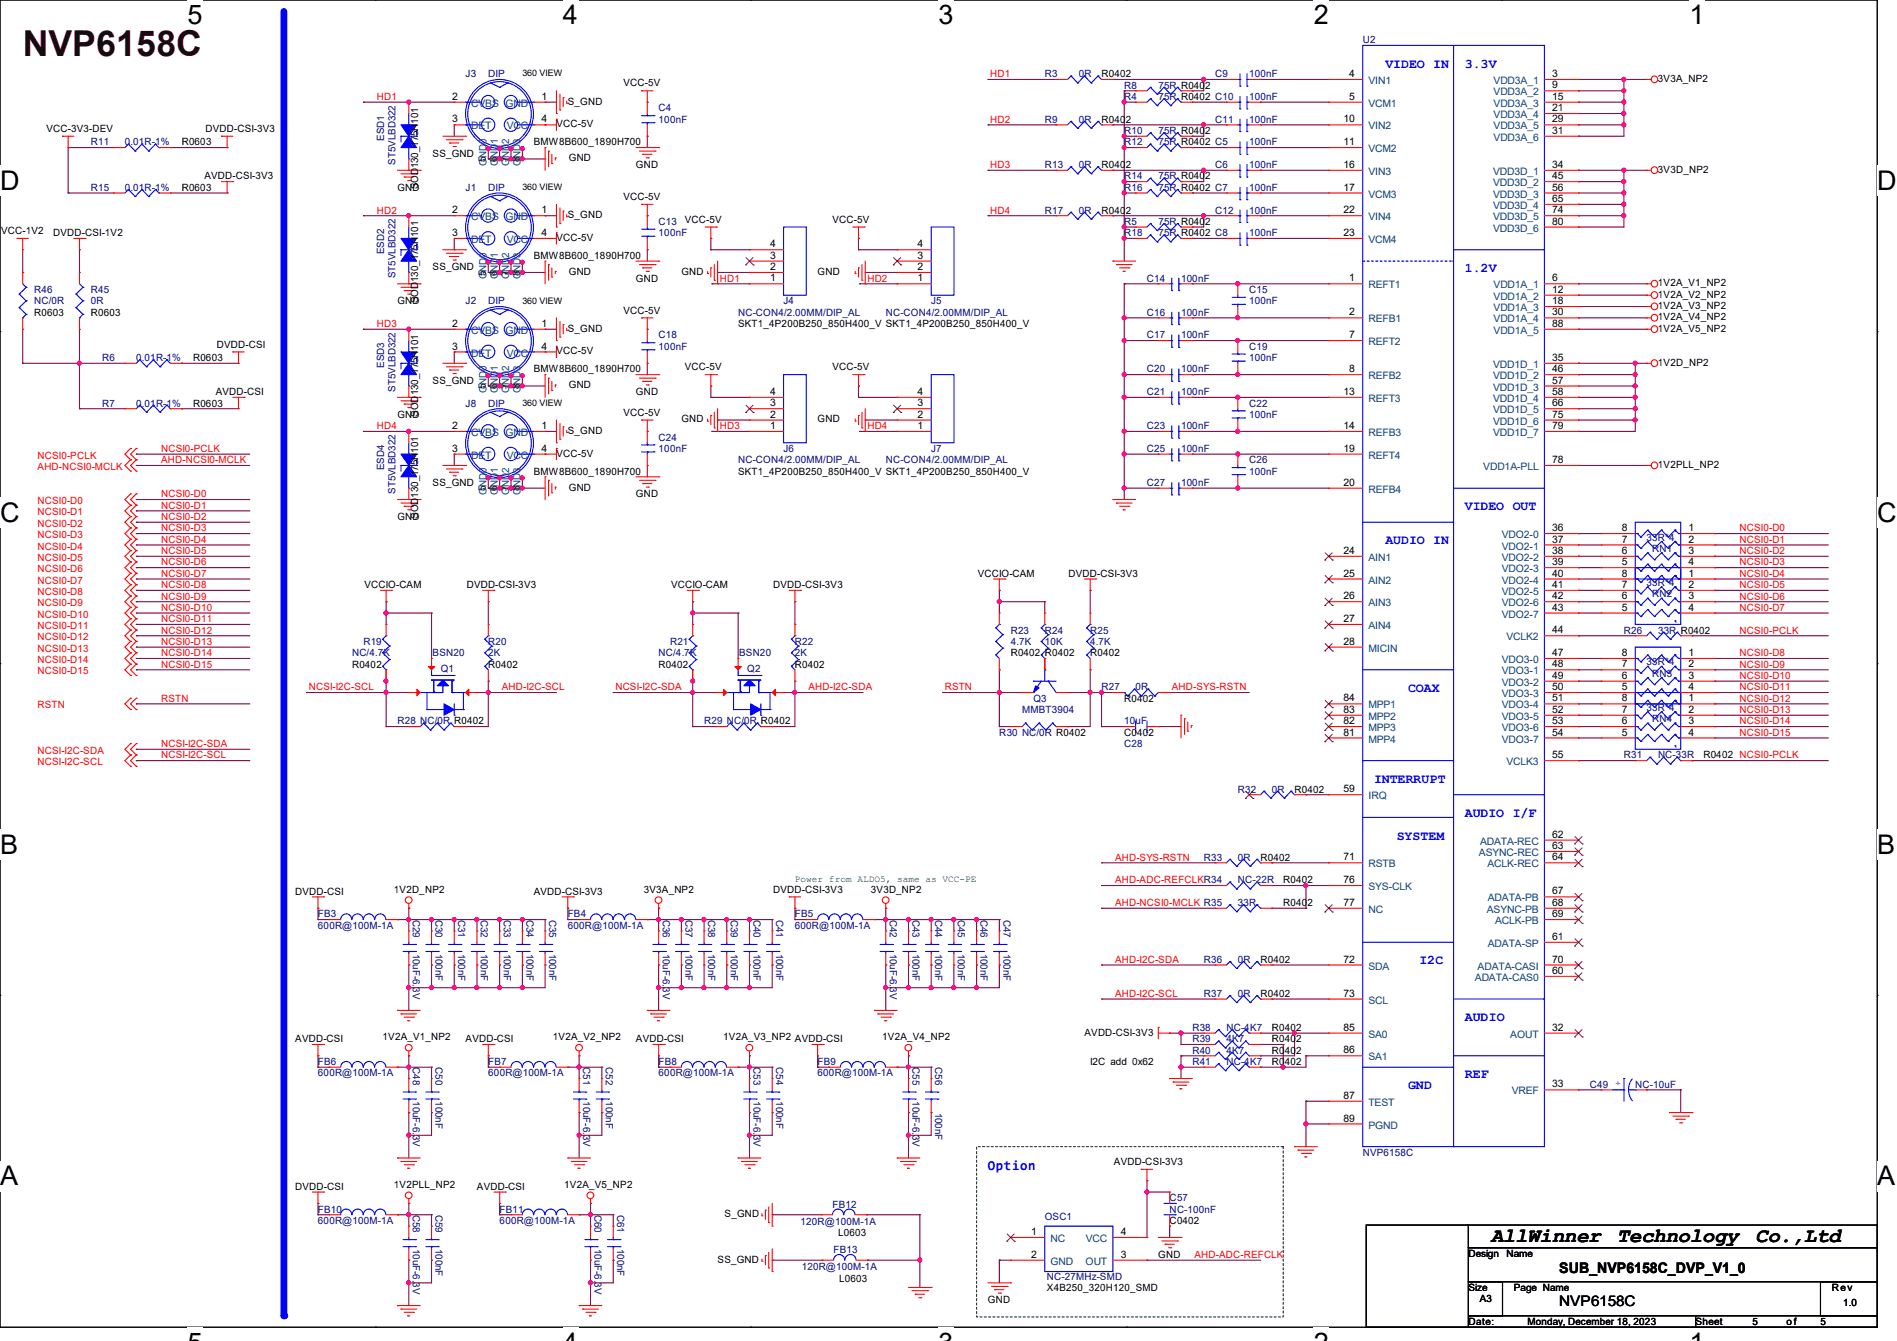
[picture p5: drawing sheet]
<svg xmlns="http://www.w3.org/2000/svg" width="297mm" height="210mm" viewBox="0 0 297 210" stroke-linecap="round" stroke-linejoin="round" font-family="sans-serif">
<defs><g id="words">
<text font-size="5.6" fill="#400000" x="3.6" y="8.7">NVP6158C</text>
<g font-size="4.2">
<text x="29.4" y="3.8">5</text>
<text x="88.1" y="3.8">4</text>
<text x="146.9" y="3.8">3</text>
<text x="205.7" y="3.8">2</text>
<text x="264.5" y="3.8">1</text>
<text x="0" y="29.8">D</text>
<text x="293.9" y="29.8">D</text>
<text x="0" y="81.7">C</text>
<text x="293.9" y="81.7">C</text>
<text x="0" y="133.7">B</text>
<text x="293.9" y="133.7">B</text>
<text x="0" y="185.6">A</text>
<text x="293.9" y="185.6">A</text>
</g>
<g font-size="3.2">
<text x="233.5" y="194.5">AllWinner</text>
<text x="253.2" y="194.5">Technology</text>
<text x="274.9" y="194.5">Co.,Ltd</text>
</g>
<g font-size="2.3">
<text x="244.1" y="199.3">SUB_NVP6158C_DVP_V1_0</text>
<text x="244.1" y="204.6">NVP6158C</text>
</g>
<g font-size="2.1" fill="#00f">
<text x="216.9" y="10.6">VIDEO IN</text>
<text x="229.4" y="10.6">3.3V</text>
<text x="229.4" y="42.6">1.2V</text>
<text x="229.4" y="79.9">VIDEO OUT</text>
<text x="216.9" y="85.3">AUDIO IN</text>
<text x="220.5" y="108.4">COAX</text>
<text x="215.1" y="122.6">INTERRUPT</text>
<text x="218.7" y="131.5">SYSTEM</text>
<text x="229.4" y="127.9">AUDIO I/F</text>
<text x="222.2" y="151">I2C</text>
<text x="229.4" y="159.9">AUDIO</text>
<text x="220.5" y="170.6">GND</text>
<text x="229.4" y="168.8">REF</text>
<text x="154.7" y="183.3">Option</text>
</g>
<g font-size="1.6" fill="#000080">
<text x="213.4" y="6.8">U2</text>
<text x="72.9" y="12.1">J3</text>
<text x="76.5" y="12.1">DIP</text>
<text x="103.1" y="17.4">C4</text>
<text x="163.6" y="12.1">R3</text>
<text x="168.9" y="12.1">0R</text>
<text x="176" y="13.9">R8</text>
<text x="176" y="15.7">R4</text>
<text x="181.4" y="13.9">75R R0402</text>
<text x="181.4" y="15.7">75R R0402 C10</text>
<text x="190.2" y="12.1">C9</text>
<text x="195.6" y="15.7">100nF</text>
<text x="195.6" y="12.1">100nF</text>
<text x="14.2" y="22.8">R11</text>
<text x="19.6" y="22.8">0.01R-1%</text>
<text x="60.2" y="22.1" transform="rotate(-90 60.2 22.1)">ESD1</text>
<text x="103.1" y="19.2">100nF</text>
<text x="163.6" y="19.2">R9</text>
<text x="168.9" y="19.2">0R</text>
<text x="176" y="22.8">R12</text>
<text x="176" y="21">R10</text>
<text x="181.4" y="22.8">75R R0402 C5</text>
<text x="181.4" y="21">75R R0402</text>
<text x="190.2" y="19.2">C11</text>
<text x="195.6" y="19.2">100nF</text>
<text x="195.6" y="22.8">100nF</text>
<text x="14.2" y="29.9">R15</text>
<text x="19.6" y="29.9">0.01R-1%</text>
<text x="61.9" y="25.8" transform="rotate(-90 61.9 25.8)">ST5VLBD322</text>
<text x="72.9" y="29.9">J1</text>
<text x="76.5" y="29.9">DIP</text>
<text x="163.6" y="26.3">R13</text>
<text x="168.9" y="26.3">0R</text>
<text x="176" y="28.1">R14</text>
<text x="176" y="29.9">R16</text>
<text x="181.4" y="28.1">75R R0402</text>
<text x="181.4" y="29.9">75R R0402 C7</text>
<text x="190.2" y="26.3">C6</text>
<text x="195.6" y="26.3">100nF</text>
<text x="195.6" y="29.9">100nF</text>
<text x="103.1" y="35.2">C13</text>
<text x="163.6" y="33.4">R17</text>
<text x="168.9" y="33.4">0R</text>
<text x="176" y="35.2">R5</text>
<text x="181.4" y="35.2">75R R0402</text>
<text x="190.2" y="33.4">C12</text>
<text x="195.6" y="33.4">100nF</text>
<text x="60.2" y="39.8" transform="rotate(-90 60.2 39.8)">ESD2</text>
<text x="103.1" y="37">100nF</text>
<text x="176" y="37">R18</text>
<text x="181.4" y="37">75R R0402 C8</text>
<text x="195.6" y="37">100nF</text>
<text x="5.3" y="45.9">R46</text>
<text x="5.3" y="47.7">NC/0R</text>
<text x="14.2" y="45.9">R45</text>
<text x="14.2" y="47.7">0R</text>
<text x="61.9" y="43.6" transform="rotate(-90 61.9 43.6)">ST5VLBD322</text>
<text x="72.9" y="47.7">J2</text>
<text x="76.5" y="47.7">DIP</text>
<text x="122.7" y="47.7">J4</text>
<text x="145.8" y="47.7">J5</text>
<text x="179.6" y="44.1">C14</text>
<text x="184.9" y="44.1">100nF</text>
<text x="195.6" y="45.9">C15</text>
<text x="195.6" y="47.7">100nF</text>
<text x="103.1" y="53">C18</text>
<text x="115.6" y="49.4">NC-CON4/2.00MM/DIP_AL</text>
<text x="138.7" y="49.4">NC-CON4/2.00MM/DIP_AL</text>
<text x="179.6" y="49.4">C16</text>
<text x="179.6" y="53">C17</text>
<text x="184.9" y="49.4">100nF</text>
<text x="184.9" y="53">100nF</text>
<text x="16" y="56.6">R6</text>
<text x="21.3" y="56.6">0.01R-1%</text>
<text x="60.2" y="57.6" transform="rotate(-90 60.2 57.6)">ESD3</text>
<text x="103.1" y="54.8">100nF</text>
<text x="179.6" y="58.3">C20</text>
<text x="184.9" y="58.3">100nF</text>
<text x="195.6" y="54.8">C19</text>
<text x="195.6" y="56.6">100nF</text>
<text x="16" y="63.7">R7</text>
<text x="21.3" y="63.7">0.01R-1%</text>
<text x="61.9" y="61.3" transform="rotate(-90 61.9 61.3)">ST5VLBD322</text>
<text x="72.9" y="63.7">J8</text>
<text x="76.5" y="63.7">DIP</text>
<text x="179.6" y="61.9">C21</text>
<text x="184.9" y="61.9">100nF</text>
<text x="195.6" y="63.7">C22</text>
<text x="195.6" y="65.4">100nF</text>
<text x="103.1" y="69">C24</text>
<text x="103.1" y="70.8">100nF</text>
<text x="122.7" y="70.8">J6</text>
<text x="145.8" y="70.8">J7</text>
<text x="179.6" y="70.8">C25</text>
<text x="179.6" y="67.2">C23</text>
<text x="184.9" y="70.8">100nF</text>
<text x="184.9" y="67.2">100nF</text>
<text x="60.2" y="73.6" transform="rotate(-90 60.2 73.6)">ESD4</text>
<text x="61.9" y="77.3" transform="rotate(-90 61.9 77.3)">ST5VLBD322</text>
<text x="115.6" y="72.6">NC-CON4/2.00MM/DIP_AL</text>
<text x="138.7" y="72.6">NC-CON4/2.00MM/DIP_AL</text>
<text x="179.6" y="76.1">C27</text>
<text x="184.9" y="76.1">100nF</text>
<text x="195.6" y="72.6">C26</text>
<text x="195.6" y="74.3">100nF</text>
<text x="257.8" y="84.7">33R*4</text>
<text x="258.7" y="86.4">RN1</text>
<text x="257.8" y="91.8">33R*4</text>
<text x="258.7" y="93.6">RN2</text>
<text x="56.9" y="101">R19</text>
<text x="76.5" y="101">R20</text>
<text x="104.9" y="101">R21</text>
<text x="124.5" y="101">R22</text>
<text x="158.2" y="99.2">R23</text>
<text x="158.2" y="101">4.7K</text>
<text x="163.6" y="99.2">R24</text>
<text x="163.6" y="101">10K</text>
<text x="170.7" y="99.2">R25</text>
<text x="170.7" y="101">4.7K</text>
<text x="254.3" y="99.2">R26</text>
<text x="259.6" y="99.2">33R R0402</text>
<text x="55.1" y="102.8">NC/4.7K</text>
<text x="67.7" y="102.8">BSN20</text>
<text x="69" y="105.3">Q1</text>
<text x="76.5" y="102.8">2K</text>
<text x="103.1" y="102.8">NC/4.7K</text>
<text x="115.7" y="102.8">BSN20</text>
<text x="117" y="105.3">Q2</text>
<text x="124.5" y="102.8">2K</text>
<text x="257.8" y="104.2">33R*4</text>
<text x="258.7" y="106">RN3</text>
<text x="62.2" y="113.5">R28 NC/0R R0402</text>
<text x="110.2" y="113.5">R29 NC/0R R0402</text>
<text x="160" y="111.7">MMBT3904</text>
<text x="161.8" y="109.9">Q3</text>
<text x="172.5" y="108.1">R27</text>
<text x="176" y="113.5">10uF</text>
<text x="177.8" y="108.1">0R</text>
<text x="257.8" y="111.3">33R*4</text>
<text x="258.7" y="113.1">RN4</text>
<text x="156.5" y="115.2">R30 NC/0R R0402</text>
<text x="176" y="117">C28</text>
<text x="254.3" y="118.8">R31</text>
<text x="259.6" y="118.8">NC-33R</text>
<text x="193.8" y="124.1">R32</text>
<text x="199.1" y="124.1">0R</text>
<text x="188.5" y="134.8">R33</text>
<text x="193.8" y="134.8">0R</text>
<text x="49.8" y="143.7">FB3</text>
<text x="88.9" y="143.7">FB4</text>
<text x="124.5" y="143.7">FB5</text>
<text x="193.8" y="138.3">NC-22R</text>
<text x="193.8" y="141.9">33R</text>
<text x="49.8" y="145.5">600R@100M-1A</text>
<text x="64.6" y="144" transform="rotate(90 64.6 144)">C29</text>
<text x="64.6" y="149.4" transform="rotate(90 64.6 149.4)">10uF-6.3V</text>
<text x="68.2" y="144" transform="rotate(90 68.2 144)">C30</text>
<text x="68.2" y="149.4" transform="rotate(90 68.2 149.4)">100nF</text>
<text x="71.8" y="144" transform="rotate(90 71.8 144)">C31</text>
<text x="71.8" y="149.4" transform="rotate(90 71.8 149.4)">100nF</text>
<text x="75.3" y="144" transform="rotate(90 75.3 144)">C32</text>
<text x="75.3" y="149.4" transform="rotate(90 75.3 149.4)">100nF</text>
<text x="78.9" y="144" transform="rotate(90 78.9 144)">C33</text>
<text x="78.9" y="149.4" transform="rotate(90 78.9 149.4)">100nF</text>
<text x="82.4" y="144" transform="rotate(90 82.4 144)">C34</text>
<text x="82.4" y="149.4" transform="rotate(90 82.4 149.4)">100nF</text>
<text x="86" y="144" transform="rotate(90 86 144)">C35</text>
<text x="86" y="149.4" transform="rotate(90 86 149.4)">100nF</text>
<text x="88.9" y="145.5">600R@100M-1A</text>
<text x="103.8" y="144" transform="rotate(90 103.8 144)">C36</text>
<text x="103.8" y="149.4" transform="rotate(90 103.8 149.4)">10uF-6.3V</text>
<text x="107.3" y="144" transform="rotate(90 107.3 144)">C37</text>
<text x="107.3" y="149.4" transform="rotate(90 107.3 149.4)">100nF</text>
<text x="110.9" y="144" transform="rotate(90 110.9 144)">C38</text>
<text x="110.9" y="149.4" transform="rotate(90 110.9 149.4)">100nF</text>
<text x="114.4" y="144" transform="rotate(90 114.4 144)">C39</text>
<text x="114.4" y="149.4" transform="rotate(90 114.4 149.4)">100nF</text>
<text x="118" y="144" transform="rotate(90 118 144)">C40</text>
<text x="118" y="149.4" transform="rotate(90 118 149.4)">100nF</text>
<text x="121.5" y="144" transform="rotate(90 121.5 144)">C41</text>
<text x="121.5" y="149.4" transform="rotate(90 121.5 149.4)">100nF</text>
<text x="124.5" y="145.5">600R@100M-1A</text>
<text x="139.3" y="144" transform="rotate(90 139.3 144)">C42</text>
<text x="139.3" y="149.4" transform="rotate(90 139.3 149.4)">10uF-6.3V</text>
<text x="142.9" y="144" transform="rotate(90 142.9 144)">C43</text>
<text x="142.9" y="149.4" transform="rotate(90 142.9 149.4)">100nF</text>
<text x="146.4" y="144" transform="rotate(90 146.4 144)">C44</text>
<text x="146.4" y="149.4" transform="rotate(90 146.4 149.4)">100nF</text>
<text x="150" y="144" transform="rotate(90 150 144)">C45</text>
<text x="150" y="149.4" transform="rotate(90 150 149.4)">100nF</text>
<text x="153.5" y="144" transform="rotate(90 153.5 144)">C46</text>
<text x="153.5" y="149.4" transform="rotate(90 153.5 149.4)">100nF</text>
<text x="157.1" y="144" transform="rotate(90 157.1 144)">C47</text>
<text x="157.1" y="149.4" transform="rotate(90 157.1 149.4)">100nF</text>
<text x="188.5" y="150.8">R36</text>
<text x="193.8" y="150.8">0R</text>
<text x="186.7" y="161.5">R38</text>
<text x="188.5" y="156.1">R37</text>
<text x="192" y="161.5">NC-4K7</text>
<text x="193.8" y="156.1">0R</text>
<text x="49.8" y="166.8">FB6</text>
<text x="64.6" y="167.1" transform="rotate(90 64.6 167.1)">C48</text>
<text x="68.2" y="167.1" transform="rotate(90 68.2 167.1)">C50</text>
<text x="76.5" y="166.8">FB7</text>
<text x="91.3" y="167.1" transform="rotate(90 91.3 167.1)">C51</text>
<text x="94.9" y="167.1" transform="rotate(90 94.9 167.1)">C52</text>
<text x="103.1" y="166.8">FB8</text>
<text x="118" y="167.1" transform="rotate(90 118 167.1)">C53</text>
<text x="121.5" y="167.1" transform="rotate(90 121.5 167.1)">C54</text>
<text x="128" y="166.8">FB9</text>
<text x="142.9" y="167.1" transform="rotate(90 142.9 167.1)">C55</text>
<text x="146.4" y="167.1" transform="rotate(90 146.4 167.1)">C56</text>
<text x="186.7" y="166.8">R41</text>
<text x="186.7" y="163.2">R39</text>
<text x="186.7" y="165">R40</text>
<text x="192" y="166.8">NC-4K7</text>
<text x="192" y="163.2">4K7</text>
<text x="192" y="165">4K7</text>
<text x="49.8" y="168.6">600R@100M-1A</text>
<text x="64.6" y="172.5" transform="rotate(90 64.6 172.5)">10uF-6.3V</text>
<text x="68.2" y="172.5" transform="rotate(90 68.2 172.5)">100nF</text>
<text x="76.5" y="168.6">600R@100M-1A</text>
<text x="91.3" y="172.5" transform="rotate(90 91.3 172.5)">10uF-6.3V</text>
<text x="94.9" y="172.5" transform="rotate(90 94.9 172.5)">100nF</text>
<text x="103.1" y="168.6">600R@100M-1A</text>
<text x="118" y="172.5" transform="rotate(90 118 172.5)">10uF-6.3V</text>
<text x="121.5" y="172.5" transform="rotate(90 121.5 172.5)">100nF</text>
<text x="128" y="168.6">600R@100M-1A</text>
<text x="142.9" y="172.5" transform="rotate(90 142.9 172.5)">10uF-6.3V</text>
<text x="248.9" y="170.3">C49</text>
<text x="256" y="170.3">NC-10uF</text>
<text x="146.4" y="174.2" transform="rotate(90 146.4 174.2)">100nF</text>
<text x="213.4" y="181">NVP6158C</text>
<text x="49.8" y="189.9">FB10</text>
<text x="49.8" y="191.7">600R@100M-1A</text>
<text x="64.6" y="190.2" transform="rotate(90 64.6 190.2)">C58</text>
<text x="68.2" y="190.2" transform="rotate(90 68.2 190.2)">C59</text>
<text x="78.2" y="189.9">FB11</text>
<text x="78.2" y="191.7">600R@100M-1A</text>
<text x="93.1" y="190.2" transform="rotate(90 93.1 190.2)">C60</text>
<text x="96.6" y="190.2" transform="rotate(90 96.6 190.2)">C61</text>
<text x="125.3" y="191.9">120R@100M-1A</text>
<text x="130.3" y="189.2">FB12</text>
<text x="163.6" y="191.1">OSC1</text>
<text x="183.1" y="188.1">C57</text>
<text x="183.1" y="189.9">NC-100nF</text>
<text x="64.6" y="195.6" transform="rotate(90 64.6 195.6)">10uF-6.3V</text>
<text x="68.2" y="195.6" transform="rotate(90 68.2 195.6)">100nF</text>
<text x="93.1" y="195.6" transform="rotate(90 93.1 195.6)">10uF-6.3V</text>
<text x="96.6" y="195.6" transform="rotate(90 96.6 195.6)">100nF</text>
<text x="130.5" y="196.3">FB13</text>
<text x="125.5" y="199">120R@100M-1A</text>
<text x="163.9" y="200.4">NC-27MHz-SMD</text>
</g>
<g font-size="1.6" fill="#f00">
<text x="59" y="15.7">HD1</text>
<text x="155" y="12.1">HD1</text>
<text x="155" y="19.2">HD2</text>
<text x="155" y="26.3">HD3</text>
<text x="59" y="33.4">HD2</text>
<text x="155" y="33.4">HD4</text>
<text x="112.7" y="44.1">HD1</text>
<text x="135.8" y="44.1">HD2</text>
<text x="59" y="51.2">HD3</text>
<text x="5.9" y="71.8">NCSI0-PCLK</text>
<text x="25.2" y="70.8">NCSI0-PCLK</text>
<text x="59" y="67.2">HD4</text>
<text x="112.7" y="67.2">HD3</text>
<text x="135.8" y="67.2">HD4</text>
<text x="5.9" y="73.6">AHD-NCSI0-MCLK</text>
<text x="25.2" y="72.6">AHD-NCSI0-MCLK</text>
<text x="25.2" y="77.9">NCSI0-D0</text>
<text x="5.9" y="78.9">NCSI0-D0</text>
<text x="5.9" y="80.7">NCSI0-D1</text>
<text x="5.9" y="82.5">NCSI0-D2</text>
<text x="25.2" y="79.7">NCSI0-D1</text>
<text x="25.2" y="81.4">NCSI0-D2</text>
<text x="25.2" y="83.2">NCSI0-D3</text>
<text x="272.4" y="83.2">NCSI0-D0</text>
<text x="5.9" y="84.3">NCSI0-D3</text>
<text x="5.9" y="86.1">NCSI0-D4</text>
<text x="5.9" y="87.8">NCSI0-D5</text>
<text x="5.9" y="89.6">NCSI0-D6</text>
<text x="25.2" y="85">NCSI0-D4</text>
<text x="25.2" y="86.8">NCSI0-D5</text>
<text x="25.2" y="88.6">NCSI0-D6</text>
<text x="272.4" y="85">NCSI0-D1</text>
<text x="272.4" y="86.8">NCSI0-D2</text>
<text x="272.4" y="88.6">NCSI0-D3</text>
<text x="5.9" y="91.4">NCSI0-D7</text>
<text x="5.9" y="93.2">NCSI0-D8</text>
<text x="5.9" y="95">NCSI0-D9</text>
<text x="25.2" y="90.3">NCSI0-D7</text>
<text x="25.2" y="92.1">NCSI0-D8</text>
<text x="25.2" y="93.9">NCSI0-D9</text>
<text x="25.2" y="95.7">NCSI0-D10</text>
<text x="272.4" y="90.3">NCSI0-D4</text>
<text x="272.4" y="92.1">NCSI0-D5</text>
<text x="272.4" y="93.9">NCSI0-D6</text>
<text x="272.4" y="95.7">NCSI0-D7</text>
<text x="5.9" y="96.7">NCSI0-D10</text>
<text x="5.9" y="98.5">NCSI0-D11</text>
<text x="5.9" y="100.3">NCSI0-D12</text>
<text x="25.2" y="97.4">NCSI0-D11</text>
<text x="25.2" y="99.2">NCSI0-D12</text>
<text x="25.2" y="101">NCSI0-D13</text>
<text x="272.4" y="99.2">NCSI0-PCLK</text>
<text x="5.9" y="102.1">NCSI0-D13</text>
<text x="5.9" y="103.8">NCSI0-D14</text>
<text x="5.9" y="105.6">NCSI0-D15</text>
<text x="25.2" y="102.8">NCSI0-D14</text>
<text x="25.2" y="104.6">NCSI0-D15</text>
<text x="272.4" y="102.8">NCSI0-D8</text>
<text x="272.4" y="104.6">NCSI0-D9</text>
<text x="272.4" y="106.3">NCSI0-D10</text>
<text x="5.9" y="111">RSTN</text>
<text x="25.2" y="109.9">RSTN</text>
<text x="48.3" y="108.1">NCSI-I2C-SCL</text>
<text x="78.6" y="108.1">AHD-I2C-SCL</text>
<text x="96.3" y="108.1">NCSI-I2C-SDA</text>
<text x="126.6" y="108.1">AHD-I2C-SDA</text>
<text x="147.9" y="108.1">RSTN</text>
<text x="183.5" y="108.1">AHD-SYS-RSTN</text>
<text x="272.4" y="108.1">NCSI0-D11</text>
<text x="272.4" y="109.9">NCSI0-D12</text>
<text x="272.4" y="111.7">NCSI0-D13</text>
<text x="272.4" y="113.5">NCSI0-D14</text>
<text x="5.9" y="118.1">NCSI-I2C-SDA</text>
<text x="5.9" y="119.8">NCSI-I2C-SCL</text>
<text x="25.2" y="117">NCSI-I2C-SDA</text>
<text x="25.2" y="118.8">NCSI-I2C-SCL</text>
<text x="272.4" y="115.2">NCSI0-D15</text>
<text x="174.6" y="134.8">AHD-SYS-RSTN</text>
<text x="174.6" y="138.3">AHD-ADC-REFCLKR34</text>
<text x="174.6" y="141.9">AHD-NCSI0-MCLK R35</text>
<text x="174.6" y="150.8">AHD-I2C-SDA</text>
<text x="174.6" y="156.1">AHD-I2C-SCL</text>
<text x="187" y="197">AHD-ADC-REFCLK</text>
</g>
<g font-size="1.6">
<text x="70.8" y="15.6">2</text>
<text x="84.8" y="15.6">1</text>
<text x="88.9" y="16.4">S_GND</text>
<text x="97.6" y="13.5">VCC-5V</text>
<text x="172.5" y="12.1">R0402</text>
<text x="211.2" y="12.1">4</text>
<text x="211.2" y="15.6">5</text>
<text x="243" y="12.1">3</text>
<text x="243" y="13.8">9</text>
<text x="243" y="15.6">15</text>
<text x="243" y="17.4">21</text>
<text x="259.6" y="12.8">3V3A_NP2</text>
<text x="7.3" y="20.7">VCC-3V3-DEV</text>
<text x="28.4" y="22.8">R0603</text>
<text x="32.2" y="20.7">DVDD-CSI-3V3</text>
<text x="70.8" y="19.2">3</text>
<text x="83.6" y="22.8">BMW8B600_1890H700</text>
<text x="84.8" y="19.2">4</text>
<text x="87.1" y="19.9">VCC-5V</text>
<text x="172.5" y="19.2">R0402</text>
<text x="210.4" y="19.2">10</text>
<text x="210.4" y="22.7">11</text>
<text x="243" y="19.2">29</text>
<text x="243" y="21">31</text>
<text x="28.4" y="29.9">R0603</text>
<text x="32" y="28.1">AVDD-CSI-3V3</text>
<text x="62.2" y="29.9">GND</text>
<text x="65.5" y="29.7" transform="rotate(-90 65.5 29.7)">SOD130_175H101</text>
<text x="67.7" y="24.6">SS_GND</text>
<text x="76.1" y="25.4" transform="rotate(-90 76.1 25.4)">5</text>
<text x="77.9" y="25.4" transform="rotate(-90 77.9 25.4)">6</text>
<text x="79.6" y="25.4" transform="rotate(-90 79.6 25.4)">7</text>
<text x="81.4" y="25.4" transform="rotate(-90 81.4 25.4)">8</text>
<text x="89.1" y="25.3">GND</text>
<text x="99.6" y="26.3">GND</text>
<text x="172.5" y="26.3">R0402</text>
<text x="210.4" y="26.3">16</text>
<text x="210.4" y="29.8">17</text>
<text x="243" y="26.3">34</text>
<text x="243" y="28.1">45</text>
<text x="243" y="29.8">56</text>
<text x="259.6" y="27.1">3V3D_NP2</text>
<text x="70.8" y="33.4">2</text>
<text x="84.8" y="33.4">1</text>
<text x="88.9" y="34.2">S_GND</text>
<text x="97.6" y="31.3">VCC-5V</text>
<text x="107.2" y="34.9">VCC-5V</text>
<text x="130.3" y="34.9">VCC-5V</text>
<text x="172.5" y="33.4">R0402</text>
<text x="210.4" y="33.4">22</text>
<text x="243" y="31.6">65</text>
<text x="243" y="33.4">74</text>
<text x="243" y="35.2">80</text>
<text x=".2" y="36.7">VCC-1V2</text>
<text x="8.3" y="37">DVDD-CSI-1V2</text>
<text x="70.8" y="37">3</text>
<text x="83.6" y="40.6">BMW8B600_1890H700</text>
<text x="84.8" y="37">4</text>
<text x="87.1" y="37.7">VCC-5V</text>
<text x="120.6" y="40.5">3</text>
<text x="120.6" y="38.7">4</text>
<text x="143.7" y="40.5">3</text>
<text x="143.7" y="38.7">4</text>
<text x="210.4" y="37">23</text>
<text x="62.2" y="47.7">GND</text>
<text x="65.5" y="47.5" transform="rotate(-90 65.5 47.5)">SOD130_175H101</text>
<text x="67.7" y="42.3">SS_GND</text>
<text x="76.1" y="43.2" transform="rotate(-90 76.1 43.2)">5</text>
<text x="77.9" y="43.2" transform="rotate(-90 77.9 43.2)">6</text>
<text x="79.6" y="43.2" transform="rotate(-90 79.6 43.2)">7</text>
<text x="81.4" y="43.2" transform="rotate(-90 81.4 43.2)">8</text>
<text x="89.1" y="43.1">GND</text>
<text x="99.6" y="44.1">GND</text>
<text x="106.7" y="43.1">GND</text>
<text x="120.6" y="44.1">1</text>
<text x="120.6" y="42.3">2</text>
<text x="128" y="43.1">GND</text>
<text x="143.7" y="44.1">1</text>
<text x="143.7" y="42.3">2</text>
<text x="211.2" y="44.1">1</text>
<text x="243" y="44.1">6</text>
<text x="243" y="45.8">12</text>
<text x="243" y="47.6">18</text>
<text x="259.6" y="44.8">1V2A_V1_NP2</text>
<text x="259.6" y="46.6">1V2A_V2_NP2</text>
<text x="5.3" y="49.4">R0603</text>
<text x="14.2" y="49.4">R0603</text>
<text x="70.8" y="51.2">2</text>
<text x="84.8" y="51.2">1</text>
<text x="88.9" y="51.9">S_GND</text>
<text x="97.6" y="49.1">VCC-5V</text>
<text x="115.6" y="51.2">SKT1_4P200B250_850H400_V SKT1_4P200B250_850H400_V</text>
<text x="211.2" y="49.4">2</text>
<text x="211.2" y="53">7</text>
<text x="243" y="49.4">30</text>
<text x="243" y="51.2">88</text>
<text x="259.6" y="48.4">1V2A_V3_NP2</text>
<text x="259.6" y="50.2">1V2A_V4_NP2</text>
<text x="259.6" y="51.9">1V2A_V5_NP2</text>
<text x="30.2" y="56.6">R0603</text>
<text x="34" y="54.4">DVDD-CSI</text>
<text x="70.8" y="54.7">3</text>
<text x="83.6" y="58.3">BMW8B600_1890H700</text>
<text x="84.8" y="54.7">4</text>
<text x="87.1" y="55.5">VCC-5V</text>
<text x="107.2" y="58">VCC-5V</text>
<text x="130.3" y="58">VCC-5V</text>
<text x="211.2" y="58.3">8</text>
<text x="243" y="56.5">35</text>
<text x="243" y="58.3">46</text>
<text x="259.6" y="57.3">1V2D_NP2</text>
<text x="30.2" y="63.7">R0603</text>
<text x="33.8" y="61.9">AVDD-CSI</text>
<text x="62.2" y="65.4">GND</text>
<text x="65.5" y="65.2" transform="rotate(-90 65.5 65.2)">SOD130_175H101</text>
<text x="67.7" y="60.1">SS_GND</text>
<text x="76.1" y="61" transform="rotate(-90 76.1 61)">5</text>
<text x="77.9" y="61" transform="rotate(-90 77.9 61)">6</text>
<text x="79.6" y="61" transform="rotate(-90 79.6 61)">7</text>
<text x="81.4" y="61" transform="rotate(-90 81.4 61)">8</text>
<text x="89.1" y="60.8">GND</text>
<text x="97.6" y="65.1">VCC-5V</text>
<text x="99.6" y="61.9">GND</text>
<text x="120.6" y="65.4">2</text>
<text x="120.6" y="63.6">3</text>
<text x="120.6" y="61.8">4</text>
<text x="143.7" y="65.4">2</text>
<text x="143.7" y="63.6">3</text>
<text x="143.7" y="61.8">4</text>
<text x="210.4" y="61.8">13</text>
<text x="243" y="60.1">57</text>
<text x="243" y="61.8">58</text>
<text x="243" y="63.6">66</text>
<text x="243" y="65.4">75</text>
<text x="70.8" y="70.7">3</text>
<text x="70.8" y="67.2">2</text>
<text x="84.8" y="67.2">1</text>
<text x="84.8" y="70.7">4</text>
<text x="87.1" y="71.5">VCC-5V</text>
<text x="88.9" y="67.9">S_GND</text>
<text x="106.7" y="66.2">GND</text>
<text x="120.6" y="67.2">1</text>
<text x="128" y="66.2">GND</text>
<text x="143.7" y="67.2">1</text>
<text x="210.4" y="67.2">14</text>
<text x="210.4" y="70.7">19</text>
<text x="243" y="67.2">79</text>
<text x="67.7" y="76.1">SS_GND</text>
<text x="76.1" y="77" transform="rotate(-90 76.1 77)">5</text>
<text x="77.9" y="77" transform="rotate(-90 77.9 77)">6</text>
<text x="79.6" y="77" transform="rotate(-90 79.6 77)">7</text>
<text x="81.4" y="77" transform="rotate(-90 81.4 77)">8</text>
<text x="83.6" y="74.3">BMW8B600_1890H700</text>
<text x="89.1" y="76.8">GND</text>
<text x="99.6" y="77.9">GND</text>
<text x="115.6" y="74.3">SKT1_4P200B250_850H400_V SKT1_4P200B250_850H400_V</text>
<text x="210.4" y="76.1">20</text>
<text x="243" y="72.5">78</text>
<text x="259.6" y="73.3">1V2PLL_NP2</text>
<text x="62.2" y="81.4">GND</text>
<text x="65.5" y="81.2" transform="rotate(-90 65.5 81.2)">SOD130_175H101</text>
<text x="243" y="83.2">36</text>
<text x="253.9" y="83.2">8</text>
<text x="264.4" y="83.2">1</text>
<text x="210.4" y="86.7">24</text>
<text x="243" y="85">37</text>
<text x="243" y="86.7">38</text>
<text x="243" y="88.5">39</text>
<text x="253.9" y="85">7</text>
<text x="253.9" y="86.7">6</text>
<text x="253.9" y="88.5">5</text>
<text x="264.4" y="85">2</text>
<text x="264.4" y="86.7">3</text>
<text x="264.4" y="88.5">4</text>
<text x="57.1" y="92.1">VCCIO-CAM</text>
<text x="73.1" y="92.1">DVDD-CSI-3V3</text>
<text x="105.1" y="92.1">VCCIO-CAM</text>
<text x="121.1" y="92.1">DVDD-CSI-3V3</text>
<text x="153.1" y="90.3">VCCIO-CAM</text>
<text x="167.3" y="90.3">DVDD-CSI-3V3</text>
<text x="210.4" y="90.3">25</text>
<text x="210.4" y="93.9">26</text>
<text x="243" y="90.3">40</text>
<text x="243" y="92.1">41</text>
<text x="243" y="93.9">42</text>
<text x="243" y="95.6">43</text>
<text x="253.9" y="90.3">8</text>
<text x="253.9" y="92.1">7</text>
<text x="253.9" y="93.9">6</text>
<text x="253.9" y="95.6">5</text>
<text x="264.4" y="90.3">1</text>
<text x="264.4" y="92.1">2</text>
<text x="264.4" y="93.9">3</text>
<text x="264.4" y="95.6">4</text>
<text x="210.4" y="97.4">27</text>
<text x="210.4" y="101">28</text>
<text x="243" y="99.2">44</text>
<text x="55.1" y="104.6">R0402</text>
<text x="76.5" y="104.6">R0402</text>
<text x="103.1" y="104.6">R0402</text>
<text x="124.5" y="104.6">R0402</text>
<text x="158.2" y="102.8">R0402 R0402</text>
<text x="170.7" y="102.8">R0402</text>
<text x="243" y="102.7">47</text>
<text x="243" y="104.5">48</text>
<text x="243" y="106.3">49</text>
<text x="253.9" y="102.7">8</text>
<text x="253.9" y="104.5">7</text>
<text x="253.9" y="106.3">6</text>
<text x="264.4" y="102.7">1</text>
<text x="264.4" y="104.5">2</text>
<text x="264.4" y="106.3">3</text>
<text x="176" y="109.9">R0402</text>
<text x="210.4" y="113.4">82</text>
<text x="210.4" y="111.6">83</text>
<text x="210.4" y="109.9">84</text>
<text x="243" y="108.1">50</text>
<text x="243" y="109.9">51</text>
<text x="243" y="111.6">52</text>
<text x="243" y="113.4">53</text>
<text x="253.9" y="109.9">8</text>
<text x="253.9" y="111.6">7</text>
<text x="253.9" y="113.4">6</text>
<text x="253.9" y="108.1">5</text>
<text x="264.4" y="109.9">1</text>
<text x="264.4" y="111.6">2</text>
<text x="264.4" y="113.4">3</text>
<text x="264.4" y="108.1">4</text>
<text x="176" y="115.2">C0402</text>
<text x="210.4" y="115.2">81</text>
<text x="243" y="115.2">54</text>
<text x="243" y="118.7">55</text>
<text x="253.9" y="115.2">5</text>
<text x="264.4" y="115.2">4</text>
<text x="266.7" y="118.8">R0402 NCSI0-PCLK</text>
<text x="202.7" y="124.1">R0402</text>
<text x="210.4" y="124.1">59</text>
<text x="243" y="131.2">62</text>
<text x="197.4" y="134.8">R0402</text>
<text x="210.4" y="134.7">71</text>
<text x="243" y="133">63</text>
<text x="243" y="134.7">64</text>
<text x="46.2" y="140.1">DVDD-CSI</text>
<text x="61.7" y="139.8">1V2D_NP2</text>
<text x="83.6" y="140.1">AVDD-CSI-3V3</text>
<text x="100.8" y="139.8">3V3A_NP2</text>
<text x="121.1" y="139.8">DVDD-CSI-3V3</text>
<text x="136.4" y="139.8">3V3D_NP2</text>
<text x="200.9" y="138.3">R0402</text>
<text x="200.9" y="141.9">R0402</text>
<text x="210.4" y="138.3">76</text>
<text x="210.4" y="141.9">77</text>
<text x="243" y="140.1">67</text>
<text x="243" y="141.9">68</text>
<text x="243" y="143.6">69</text>
<text x="243" y="147.2">61</text>
<text x="197.4" y="150.8">R0402</text>
<text x="210.4" y="150.8">72</text>
<text x="243" y="152.5">60</text>
<text x="243" y="150.8">70</text>
<text x="197.4" y="156.1">R0402</text>
<text x="199.1" y="161.5">R0402</text>
<text x="210.4" y="156.1">73</text>
<text x="210.4" y="161.4">85</text>
<text x="243" y="161.4">32</text>
<text x="46.2" y="163.2">AVDD-CSI</text>
<text x="59.9" y="162.9">1V2A_V1_NP2</text>
<text x="72.9" y="163.2">AVDD-CSI</text>
<text x="86.6" y="162.9">1V2A_V2_NP2</text>
<text x="99.6" y="163.2">AVDD-CSI</text>
<text x="113.2" y="162.9">1V2A_V3_NP2 AVDD-CSI</text>
<text x="138.1" y="162.9">1V2A_V4_NP2</text>
<text x="169.8" y="162.2">AVDD-CSI-3V3</text>
<text x="170.7" y="166.8">I2C add 0x62</text>
<text x="199.1" y="166.8">R0402</text>
<text x="199.1" y="163.2">R0402</text>
<text x="199.1" y="165">R0402</text>
<text x="210.4" y="165">86</text>
<text x="210.4" y="172.1">87</text>
<text x="243" y="170.3">33</text>
<text x="210.4" y="175.6">89</text>
<text x="174.4" y="182.5">AVDD-CSI-3V3</text>
<text x="46.2" y="186.3">DVDD-CSI</text>
<text x="61.7" y="186">1V2PLL_NP2</text>
<text x="74.7" y="186.3">AVDD-CSI</text>
<text x="88.3" y="186">1V2A_V5_NP2</text>
<text x="113.5" y="190.6">S_GND</text>
<text x="183.1" y="191.7">C0402</text>
<text x="112.4" y="197.7">SS_GND</text>
<text x="131.2" y="193.6">L0603</text>
<text x="161.5" y="193.4">1</text>
<text x="161.5" y="197">2</text>
<text x="175.5" y="197">3</text>
<text x="175.5" y="193.4">4</text>
<text x="181.4" y="197">GND</text>
<text x="229.9" y="196.8">Design</text>
<text x="235.9" y="196.8">Name</text>
<text x="131.4" y="200.7">L0603</text>
<text x="163.9" y="202.2">X4B250_320H120_SMD</text>
<text x="229.9" y="202.2">Size</text>
<text x="231.7" y="204">A3</text>
<text x="237" y="202.2">Page Name</text>
<text x="286.8" y="202.2">Rev</text>
<text x="154.7" y="204.1">GND</text>
<text x="229.9" y="207.5">Date:</text>
<text x="239.1" y="207.5">Monday, December 18, 2023</text>
<text x="265.5" y="207.5">Sheet</text>
<text x="274.4" y="207.5">5</text>
<text x="279.7" y="207.5">o f</text>
<text x="285" y="207.5">5</text>
<text x="288.6" y="204.5">1.0</text>
</g>
<g font-size="1.6" fill="#004080">
<text x="73.8" y="16.7">CVBS GND</text>
<text x="214.2" y="13.2">VIN1</text>
<text x="214.2" y="16.7">VCM1</text>
<text x="233.8" y="13.2">VDD3A_1</text>
<text x="233.8" y="14.9">VDD3A_2</text>
<text x="233.8" y="16.7">VDD3A_3</text>
<text x="73.8" y="20.3">DET</text>
<text x="79.3" y="20.3">VCC</text>
<text x="214.2" y="20.3">VIN2</text>
<text x="214.2" y="23.8">VCM2</text>
<text x="233.8" y="18.5">VDD3A_4</text>
<text x="233.8" y="20.3">VDD3A_5</text>
<text x="233.8" y="22.1">VDD3A_6</text>
<text x="76.2" y="26" transform="rotate(-90 76.2 26)">GND0</text>
<text x="77.9" y="26" transform="rotate(-90 77.9 26)">GND1</text>
<text x="79.7" y="26" transform="rotate(-90 79.7 26)">GND2</text>
<text x="81.5" y="26" transform="rotate(-90 81.5 26)">GND3</text>
<text x="214.2" y="27.4">VIN3</text>
<text x="233.8" y="27.4">VDD3D_1</text>
<text x="233.8" y="29.2">VDD3D_2</text>
<text x="73.8" y="34.5">CVBS GND</text>
<text x="214.2" y="30.9">VCM3</text>
<text x="214.2" y="34.5">VIN4</text>
<text x="233.8" y="30.9">VDD3D_3</text>
<text x="233.8" y="32.7">VDD3D_4</text>
<text x="233.8" y="34.5">VDD3D_5</text>
<text x="73.8" y="38.1">DET</text>
<text x="79.3" y="38.1">VCC</text>
<text x="214.2" y="38.1">VCM4</text>
<text x="233.8" y="36.3">VDD3D_6</text>
<text x="76.2" y="43.7" transform="rotate(-90 76.2 43.7)">GND0</text>
<text x="77.9" y="43.7" transform="rotate(-90 77.9 43.7)">GND1</text>
<text x="79.7" y="43.7" transform="rotate(-90 79.7 43.7)">GND2</text>
<text x="81.5" y="43.7" transform="rotate(-90 81.5 43.7)">GND3</text>
<text x="214.2" y="45.2">REFT1</text>
<text x="233.8" y="45.2">VDD1A_1</text>
<text x="233.8" y="46.9">VDD1A_2</text>
<text x="73.8" y="52.3">CVBS GND</text>
<text x="214.2" y="50.5">REFB1</text>
<text x="233.8" y="48.7">VDD1A_3</text>
<text x="233.8" y="50.5">VDD1A_4</text>
<text x="233.8" y="52.3">VDD1A_5</text>
<text x="73.8" y="55.8">DET</text>
<text x="79.3" y="55.8">VCC</text>
<text x="214.2" y="54.1">REFT2</text>
<text x="214.2" y="59.4">REFB2</text>
<text x="233.8" y="57.6">VDD1D_1</text>
<text x="233.8" y="59.4">VDD1D_2</text>
<text x="76.2" y="61.5" transform="rotate(-90 76.2 61.5)">GND0</text>
<text x="77.9" y="61.5" transform="rotate(-90 77.9 61.5)">GND1</text>
<text x="79.7" y="61.5" transform="rotate(-90 79.7 61.5)">GND2</text>
<text x="81.5" y="61.5" transform="rotate(-90 81.5 61.5)">GND3</text>
<text x="214.2" y="63">REFT3</text>
<text x="233.8" y="61.2">VDD1D_3</text>
<text x="233.8" y="63">VDD1D_4</text>
<text x="233.8" y="64.7">VDD1D_5</text>
<text x="73.8" y="71.8">DET</text>
<text x="73.8" y="68.3">CVBS GND</text>
<text x="79.3" y="71.8">VCC</text>
<text x="214.2" y="68.3">REFB3</text>
<text x="214.2" y="71.8">REFT4</text>
<text x="233.8" y="66.5">VDD1D_6</text>
<text x="233.8" y="68.3">VDD1D_7</text>
<text x="76.2" y="77.5" transform="rotate(-90 76.2 77.5)">GND0</text>
<text x="77.9" y="77.5" transform="rotate(-90 77.9 77.5)">GND1</text>
<text x="79.7" y="77.5" transform="rotate(-90 79.7 77.5)">GND2</text>
<text x="81.5" y="77.5" transform="rotate(-90 81.5 77.5)">GND3</text>
<text x="214.2" y="77.2">REFB4</text>
<text x="232.2" y="73.6">VDD1A-PLL</text>
<text x="214.2" y="87.8">AIN1</text>
<text x="235.1" y="84.3">VDO2-0</text>
<text x="235.1" y="86.1">VDO2-1</text>
<text x="235.1" y="87.8">VDO2-2</text>
<text x="235.1" y="89.6">VDO2-3</text>
<text x="214.2" y="91.4">AIN2</text>
<text x="214.2" y="95">AIN3</text>
<text x="235.1" y="91.4">VDO2-4</text>
<text x="235.1" y="93.2">VDO2-5</text>
<text x="235.1" y="95">VDO2-6</text>
<text x="214.2" y="98.5">AIN4</text>
<text x="235.1" y="96.7">VDO2-7</text>
<text x="235.9" y="100.3">VCLK2</text>
<text x="214.2" y="102.1">MICIN</text>
<text x="235.1" y="103.8">VDO3-0</text>
<text x="235.1" y="105.6">VDO3-1</text>
<text x="235.1" y="107.4">VDO3-2</text>
<text x="214.2" y="112.7">MPP2</text>
<text x="214.2" y="111">MPP1</text>
<text x="235.1" y="109.2">VDO3-3</text>
<text x="235.1" y="111">VDO3-4</text>
<text x="235.1" y="112.7">VDO3-5</text>
<text x="214.2" y="116.3">MPP4</text>
<text x="214.2" y="114.5">MPP3</text>
<text x="235.1" y="114.5">VDO3-6</text>
<text x="235.1" y="116.3">VDO3-7</text>
<text x="235.9" y="119.8">VCLK3</text>
<text x="214.2" y="125.2">IRQ</text>
<text x="214.2" y="135.8">RSTB</text>
<text x="231.6" y="134.1">ASYNC-REC</text>
<text x="231.7" y="132.3">ADATA-REC</text>
<text x="232.9" y="135.8">ACLK-REC</text>
<text x="214.2" y="139.4">SYS-CLK</text>
<text x="214.2" y="143">NC</text>
<text x="232.8" y="143">ASYNC-PB</text>
<text x="233" y="141.2">ADATA-PB</text>
<text x="233" y="148.3">ADATA-SP</text>
<text x="234.1" y="144.7">ACLK-PB</text>
<text x="214.2" y="151.9">SDA</text>
<text x="230.9" y="153.6">ADATA-CAS0</text>
<text x="231.3" y="151.9">ADATA-CASI</text>
<text x="214.2" y="157.2">SCL</text>
<text x="214.2" y="162.5">SA0</text>
<text x="214.2" y="166.1">SA1</text>
<text x="236.5" y="162.5">AOUT</text>
<text x="214.2" y="173.2">TEST</text>
<text x="236.7" y="171.4">VREF</text>
<text x="214.2" y="176.7">PGND</text>
<text x="164.5" y="194.5">NC</text>
<text x="170" y="194.5">VCC</text>
<text x="164.5" y="198.1">GND</text>
<text x="170" y="198.1">OUT</text>
</g>
<text font-size="1.5" fill="#008000" x="124.5" y="138.1">Power from ALDO5, same as VCC-PE</text>
<text font-size="1.5" fill="#00f" x="253.7" y="170.1" transform="rotate(-90 253.7 170.1)">+</text>
<g font-size="1.4">
<text x="81.8" y="12">360 VIEW</text>
<text x="81.8" y="29.8">360 VIEW</text>
<text x="81.8" y="47.5">360 VIEW</text>
<text x="81.8" y="63.5">360 VIEW</text>
</g>
</g></defs>
<path d="M0 0h293.9v207.9h-293.9z" fill="none" stroke="#000" stroke-width=".17"/>
<g fill="#fff">
<path d="M29.4 0h2.3v4.7h-2.3z"/>
<path d="M29.4 207.9h2.3v2.1h-2.3z"/>
</g>
<path d="M58.8 0h.1M58.8 207.9h.1" fill="none" stroke="#000" stroke-width=".17"/>
<g fill="#fff">
<path d="M88.1 0h2.4v4.7h-2.4z"/>
<path d="M88.1 207.9h2.4v2.1h-2.4z"/>
</g>
<path d="M117.6 0h.1M117.6 207.9h.1" fill="none" stroke="#000" stroke-width=".17"/>
<g fill="#fff">
<path d="M146.9 0h2.4v4.7h-2.4z"/>
<path d="M146.9 207.9h2.4v2.1h-2.4z"/>
</g>
<path d="M176.3 0h.1M176.3 207.9h.1" fill="none" stroke="#000" stroke-width=".17"/>
<g fill="#fff">
<path d="M205.7 0h2.4v4.7h-2.4z"/>
<path d="M205.7 207.9h2.4v2.1h-2.4z"/>
</g>
<path d="M235.1 0h.1M235.1 207.9h.1" fill="none" stroke="#000" stroke-width=".17"/>
<g fill="#fff">
<path d="M264.5 0h2.4v4.7h-2.4z"/>
<path d="M264.5 207.9h2.4v2.1h-2.4z"/>
<path d="M0 26h3v4.7h-3z"/>
<path d="M293.9 26h3.1v4.7h-3.1z"/>
<path d="M0 77.9h3v4.7h-3z"/>
<path d="M293.9 77.9h3.1v4.7h-3.1z"/>
</g>
<path d="M0 51.9h.1M293.9 51.9h.1" fill="none" stroke="#000" stroke-width=".17"/>
<g fill="#fff">
<path d="M0 129.9h2.8v4.7h-2.8z"/>
<path d="M293.9 129.9h2.9v4.7h-2.9z"/>
</g>
<path d="M0 103.9h.1M293.9 103.9h.1" fill="none" stroke="#000" stroke-width=".17"/>
<g fill="#fff">
<path d="M0 181.8h2.8v4.8h-2.8z"/>
<path d="M293.8 181.8h3v4.8h-3z"/>
</g>
<path d="M0 155.9h.1M293.9 155.9h.1" fill="none" stroke="#000" stroke-width=".17"/>
<path d="M44.4 1.8v204.3" fill="none" stroke="#00f" stroke-width="1.1"/>
<circle cx="44.4" cy="206.1" r=".53" fill="#00f"/>
<path d="M152.9 179.6h48v26.6h-48z" fill="none" stroke="#008000" stroke-width=".17" stroke-dasharray=".3"/>
<g fill="none" stroke="#800040" stroke-width=".17">
<path d="M56.9 16h.1M56.9 16h14.2M64 16h.1M71.1 19.6h.1M71.1 19.6v1.7M85.3 16h.1M85.3 16h1.8M154.7 12.4h.1M154.7 19.6h.1M154.7 12.4h10.7M154.7 19.6h10.7M174.2 12.4h.1"/>
<path d="M174.2 19.6h.1M174.2 12.4h17.8M174.2 19.6h17.8M176 14.2h.1M176 16h.1M176 14.2h1.8M176 14.2v26.7M176 16h1.8M186.7 14.2h.1M186.7 16h.1M186.7 16h5.3M188.5 12.4h.1"/>
<path d="M188.5 19.6h.1M188.5 12.4v1.8h-1.8M188.5 19.6v1.7h-1.8M197.4 12.4h.1M197.4 19.6h.1M197.4 16h.1M197.4 12.4h10.6M197.4 16h10.6M197.4 19.6h10.6M247.1 14.2h.1M247.1 16h.1M247.1 17.8h.1"/>
<path d="M247.1 19.6h.1M247.1 12.4h.1M247.1 14.2h7.2M247.1 12.4h10.7M247.1 16h7.2M247.1 19.6h7.2M247.1 17.8h7.2M254.3 12.4h.1M254.3 14.2h.1M254.3 16h.1M254.3 17.8h.1M254.3 19.6h.1"/>
<path d="M254.3 12.4v8.9h-7.2M3.6 39.1v3.6M10.7 30.2h.1M10.7 23.1h.1M10.7 23.1h7.1M10.7 30.2h7.1M10.7 23.1v7.1M12.4 39.1h.1M12.4 39.1v3.6M17.8 23.1h.1M26.7 23.1h8.9M26.7 30.2h8.9"/>
<path d="M35.6 23.1h.1M35.6 30.2h.1M56.9 33.8h.1M56.9 33.8h14.2M64 33.8h.1M71.1 39.1h.1M71.1 37.3v1.8M76.5 23.3h.1M76.5 24.9h.1M76.5 23.1v1.8M76.5 24.9h8.8M78.2 24.9h.1"/>
<path d="M78.2 23.3h.1M78.2 23.1v1.8M80 24.9h.1M80 23.3h.1M80 23.1v1.8M81.8 24.9h.1M81.8 23.3h.1M81.8 23.1v1.8M85.3 33.8h.1M85.3 24.9h.1M85.3 33.8h1.8M101.3 21.3h.1"/>
<path d="M101.3 39.1h.1M101.3 21.3v1.8M101.3 39.1v1.8M111.3 39.1h.1M111.3 37.3h.1M111.3 39.1h6M111.3 37.3v1.8M134.4 39.1h.1M134.4 37.3h.1M134.4 39.1h6.1M134.4 37.3v1.8M154.7 26.7h.1"/>
<path d="M154.7 33.8h.1M154.7 26.7h10.7M154.7 33.8h10.7M174.2 33.8h.1M174.2 26.7h.1M174.2 26.7h17.8M174.2 33.8h17.8M176 21.3h.1M176 28.4h.1M176 35.6h.1M176 23.1h.1M176 30.2h.1"/>
<path d="M176 37.3h.1M176 21.3h1.8M176 23.1h1.8M176 30.2h1.8M176 28.4h1.8M176 35.6h1.8M176 37.3h1.8M186.7 21.3h.1M186.7 30.2h.1M186.7 28.4h.1M186.7 35.6h.1M186.7 37.3h.1"/>
<path d="M186.7 23.1h.1M186.7 23.1h5.3M186.7 30.2h5.3M186.7 37.3h5.3M188.5 26.7h.1M188.5 33.8h.1M188.5 26.7v1.7h-1.8M188.5 33.8v1.8h-1.8M197.4 26.7h.1M197.4 30.2h.1M197.4 33.8h.1M197.4 37.3h.1"/>
<path d="M197.4 23.1h.1M197.4 23.1h10.6M197.4 30.2h10.6M197.4 26.7h10.6M197.4 33.8h10.6M197.4 37.3h10.6M247.1 21.3h.1M247.1 30.2h.1M247.1 28.4h.1M247.1 32h.1M247.1 33.8h.1M247.1 26.7h.1"/>
<path d="M247.1 35.6h.1M247.1 30.2h7.2M247.1 28.4h7.2M247.1 26.7h10.7M247.1 33.8h7.2M247.1 32h7.2M254.3 26.7h.1M254.3 30.2h.1M254.3 32h.1M254.3 33.8h.1M254.3 28.4h.1M254.3 26.7v8.9h-7.2"/>
<path d="M3.6 42.7h.1M3.6 56.9h.1M3.6 56.9h16M3.6 51.6v5.3M12.4 56.9h.1M12.4 51.6v12.4M28.4 56.9h.1M28.4 56.9h8.9M56.9 51.6h.1M56.9 51.6h14.2M64 51.6h.1M71.1 55.1h.1"/>
<path d="M71.1 55.1v1.8M76.5 58.7h.1M76.5 58.8h.1M76.5 42.7h.1M76.5 40.9h.1M76.5 41.1h.1M76.5 42.7h8.8M76.5 40.9v1.8M76.5 58.7v1.8M78.2 58.7h.1M78.2 58.8h.1M78.2 40.9h.1"/>
<path d="M78.2 42.7h.1M78.2 41.1h.1M78.2 40.9v1.8M78.2 58.7v1.8M80 58.7h.1M80 58.8h.1M80 40.9h.1M80 41.1h.1M80 42.7h.1M80 40.9v1.8M80 58.7v1.8M81.8 58.7h.1"/>
<path d="M81.8 58.8h.1M81.8 40.9h.1M81.8 41.1h.1M81.8 42.7h.1M81.8 40.9v1.8M81.8 58.7v1.8M85.3 51.6h.1M85.3 51.6h1.8M101.3 56.9h.1M101.3 56.9v1.8M111.5 44.4h.1M111.5 44.4h5.8"/>
<path d="M112.4 42.7h.1M112.4 42.7h4.9M134.6 44.4h.1M134.6 44.4h5.9M135.5 42.7h.1M135.5 42.7h5M176 44.4h.1M176 49.8h.1M176 53.3h.1M176 58.7h.1M176 44.4v33.8M176 58.7h5.4"/>
<path d="M176 44.4h5.4M176 49.8h5.4M176 53.3h5.4M186.7 44.4h.1M186.7 49.8h.1M186.7 53.3h.1M186.7 58.7h.1M186.7 58.7h21.3M186.7 44.4h21.3M186.7 49.8h21.3M186.7 53.3h21.3M193.8 44.4h.1"/>
<path d="M193.8 49.8h.1M193.8 53.3h.1M193.8 58.7h.1M247.1 56.9h.1M247.1 58.7h.1M247.1 44.4h.1M247.1 46.2h.1M247.1 48h.1M247.1 49.8h.1M247.1 51.6h.1M247.1 56.9h10.7M247.1 58.7h8.9"/>
<path d="M247.1 44.4h10.7M247.1 46.2h10.7M247.1 48h10.7M247.1 49.8h10.7M247.1 51.6h10.7M256 58.7h.1M256 56.9h.1M256 56.9v10.7h-8.9M12.4 64h.1M12.4 64h7.2M21.3 71.1h.1M21.3 72.9h.1"/>
<path d="M21.3 78.2h.1M21.3 72.9h17.8M21.3 71.1h17.8M21.3 78.2h17.8M28.4 64h.1M28.4 64h8.9M56.9 67.6h.1M56.9 67.6h14.2M64 67.6h.1M71.1 71.1h.1M71.1 71.1v1.8M76.5 76.5h.1"/>
<path d="M76.5 74.7h.1M76.5 74.8h.1M76.5 60.5h.1M76.5 76.5h8.8M76.5 60.5h8.8M76.5 74.7v1.8M78.2 74.7h.1M78.2 76.5h.1M78.2 74.8h.1M78.2 60.5h.1M78.2 74.7v1.8M80 74.7h.1"/>
<path d="M80 74.8h.1M80 76.5h.1M80 60.5h.1M80 74.7v1.8M81.8 74.7h.1M81.8 74.8h.1M81.8 76.5h.1M81.8 60.5h.1M81.8 74.7v1.8M85.3 67.6h.1M85.3 67.6h1.8M101.3 72.9h.1"/>
<path d="M101.3 72.9v1.8M111.3 62.2h.1M111.3 60.5h.1M111.3 62.2h6M111.3 60.5v1.7M111.5 67.6h.1M111.5 67.6h5.8M112.4 65.8h.1M112.4 65.8h4.9M134.4 62.2h.1M134.4 60.5h.1M134.4 62.2h6.1"/>
<path d="M134.4 60.5v1.7M134.6 67.6h.1M134.6 67.6h5.9M135.5 65.8h.1M135.5 65.8h5M176 62.2h.1M176 67.6h.1M176 71.1h.1M176 76.5h.1M176 62.2h5.4M176 67.6h5.4M176 71.1h5.4"/>
<path d="M176 76.5h5.4M186.7 62.2h.1M186.7 67.6h.1M186.7 71.1h.1M186.7 76.5h.1M186.7 62.2h21.3M186.7 67.6h21.3M186.7 71.1h21.3M186.7 76.5h21.3M193.8 62.2h.1M193.8 67.6h.1M193.8 71.1h.1"/>
<path d="M193.8 76.5h.1M247.1 72.9h.1M247.1 62.2h.1M247.1 60.5h.1M247.1 67.6h.1M247.1 65.8h.1M247.1 64h.1M247.1 72.9h10.7M247.1 62.2h8.9M247.1 60.5h8.9M247.1 65.8h8.9M247.1 64h8.9"/>
<path d="M256 60.5h.1M256 62.2h.1M256 65.8h.1M256 64h.1M21.3 80h.1M21.3 81.8h.1M21.3 83.6h.1M21.3 85.3h.1M21.3 87.1h.1M21.3 88.9h.1M21.3 90.7h.1M21.3 92.5h.1"/>
<path d="M21.3 94.2h.1M21.3 96h.1M21.3 97.8h.1M21.3 99.6h.1M21.3 99.6h17.8M21.3 90.7h17.8M21.3 83.6h17.8M21.3 85.3h17.8M21.3 87.1h17.8M21.3 88.9h17.8M21.3 92.5h17.8M21.3 94.2h17.8"/>
<path d="M21.3 96h17.8M21.3 80h17.8M21.3 81.8h17.8M21.3 97.8h17.8M60.5 96h.1M60.5 94.2h.1M60.5 96h7.1M60.5 94.2v3.6M67.6 96h.1M67.6 96v7.1M76.5 94.2h.1M76.5 94.2v3.6"/>
<path d="M108.5 94.2h.1M108.5 96h.1M108.5 96h7.1M108.5 94.2v3.6M115.6 96h.1M115.6 96v7.1M124.5 94.2h.1M124.5 94.2v3.6M156.5 92.5h.1M156.5 94.2h.1M156.5 94.2h7.1M156.5 92.5v3.5"/>
<path d="M163.6 94.2h.1M163.6 94.2v1.8M170.7 92.5h.1M170.7 92.5v3.5M247.1 83.6h.1M247.1 85.3h.1M247.1 87.1h.1M247.1 88.9h.1M247.1 90.7h.1M247.1 92.5h.1M247.1 94.2h.1M247.1 96h.1"/>
<path d="M247.1 99.6h.1M247.1 99.6h8.9M247.1 90.7h3.6M247.1 83.6h3.6M247.1 85.3h3.6M247.1 87.1h3.6M247.1 88.9h3.6M247.1 92.5h3.6M247.1 94.2h3.6M247.1 96h3.6M264.9 99.6h.1M264.9 99.6h21.4"/>
<path d="M268.5 90.7h.1M268.5 83.6h.1M268.5 85.3h.1M268.5 87.1h.1M268.5 88.9h.1M268.5 92.5h.1M268.5 94.2h.1M268.5 96h.1M268.5 90.7h17.8M268.5 83.6h17.8M268.5 85.3h17.8M268.5 87.1h17.8"/>
<path d="M268.5 88.9h17.8M268.5 92.5h17.8M268.5 94.2h17.8M268.5 96h17.8M21.3 101.3h.1M21.3 103.1h.1M21.3 104.9h.1M21.3 110.2h.1M21.3 117.3h.1M21.3 119.1h.1M21.3 103.1h17.8M21.3 104.9h17.8"/>
<path d="M21.3 110.2h17.8M21.3 119.1h17.8M21.3 101.3h17.8M21.3 117.3h17.8M48 108.5h.1M48 108.5h16M60.5 108.5h.1M60.5 113.8h.1M60.5 104.9h.1M60.5 106.7h.1M60.5 113.8h3.5M60.5 104.9v8.9"/>
<path d="M72.9 113.8h.1M74.7 108.5h.1M74.7 108.5h12.4M76.5 106.7h.1M76.5 108.5h.1M76.5 106.7v7.1h-3.6M96 108.5h.1M96 108.5h16M108.5 104.9h.1M108.5 106.7h.1M108.5 108.5h.1M108.5 113.8h.1"/>
<path d="M108.5 113.8h3.5M108.5 104.9v8.9M120.9 113.8h.1M122.7 108.5h.1M122.7 108.5h12.4M124.5 106.7h.1M124.5 108.5h.1M124.5 106.7v7.1h-3.6M147.6 108.5h.1M147.6 108.5h12.4M156.5 104.9h.1M156.5 113.8h.1"/>
<path d="M156.5 108.5h.1M156.5 113.8h1.7M156.5 104.9v8.9M163.6 103.1h.1M163.6 103.1v1.8M167.1 108.5h.1M167.1 113.8h.1M167.1 108.5h7.1M170.7 104.9h.1M170.7 108.5h.1M170.7 104.9v8.9h-3.6M172.5 113.8h.1"/>
<path d="M172.5 108.5h.1M172.5 113.8h3.5M172.5 108.5v5.3M181.4 113.8h.1M181.4 113.8h3.5M183.1 108.5h.1M183.1 108.5h12.5M247.1 103.1h.1M247.1 104.9h.1M247.1 106.7h.1M247.1 108.5h.1M247.1 110.2h.1"/>
<path d="M247.1 112h.1M247.1 113.8h.1M247.1 115.6h.1M247.1 119.1h.1M247.1 103.1h3.6M247.1 104.9h3.6M247.1 106.7h3.6M247.1 108.5h3.6M247.1 110.2h3.6M247.1 112h3.6M247.1 113.8h3.6M247.1 115.6h3.6"/>
<path d="M247.1 119.1h8.9M264.9 119.1h.1M264.9 119.1h21.4M268.5 103.1h.1M268.5 104.9h.1M268.5 106.7h.1M268.5 108.5h.1M268.5 110.2h.1M268.5 112h.1M268.5 113.8h.1M268.5 115.6h.1M268.5 103.1h17.8"/>
<path d="M268.5 104.9h17.8M268.5 106.7h17.8M268.5 108.5h17.8M268.5 110.2h17.8M268.5 112h17.8M268.5 113.8h17.8M268.5 115.6h17.8M172.5 135.1h.1M172.5 138.7h.1M172.5 138.7h17.7M172.5 135.1h17.7M199.1 135.1h.1"/>
<path d="M199.1 138.7h.1M199.1 138.7h8.9M199.1 135.1h8.9M204.5 138.7h.1M204.5 124.5h.1M204.5 138.7v3.5M204.5 124.5h3.5M49.8 144h.1M49.8 142.2h.1M49.8 144h1.8M49.8 142.2v1.8M62.2 144h.1"/>
<path d="M62.2 144h23.1M64 142.2h.1M64 151.1h.1M64 154.7h.1M64 144h.1M64 142.2v3.6M64 151.1v7.1M67.6 151.1h.1M67.6 154.7h.1M67.6 144h.1M67.6 144v1.8M67.6 151.1v3.6"/>
<path d="M71.1 154.7h.1M71.1 151.1h.1M71.1 144h.1M71.1 144v1.8M71.1 151.1v3.6M74.7 144h.1M74.7 151.1h.1M74.7 154.7h.1M74.7 144v1.8M74.7 151.1v3.6M78.2 154.7h.1M78.2 144h.1"/>
<path d="M78.2 151.1h.1M78.2 144v1.8M78.2 151.1v3.6M81.8 144h.1M81.8 151.1h.1M81.8 154.7h.1M81.8 144v1.8M81.8 151.1v3.6M85.3 144h.1M85.3 151.1h.1M85.3 151.1v3.6h-21.3M85.3 144v1.8"/>
<path d="M88.9 142.2h.1M88.9 144h.1M88.9 144h1.8M88.9 142.2v1.8M101.3 144h.1M101.3 144h19.6M103.1 151.1h.1M103.1 154.7h.1M103.1 144h.1M103.1 142.2h.1M103.1 142.2v3.6M103.1 151.1v7.1"/>
<path d="M106.7 151.1h.1M106.7 154.7h.1M106.7 144h.1M106.7 144v1.8M106.7 151.1v3.6M110.2 144h.1M110.2 151.1h.1M110.2 154.7h.1M110.2 144v1.8M110.2 151.1v3.6M113.8 144h.1M113.8 151.1h.1"/>
<path d="M113.8 154.7h.1M113.8 144v1.8M113.8 151.1v3.6M117.3 144h.1M117.3 151.1h.1M117.3 154.7h.1M117.3 144v1.8M117.3 151.1v3.6M120.9 144h.1M120.9 151.1h.1M120.9 151.1v3.6h-17.8M120.9 144v1.8"/>
<path d="M124.5 142.2h.1M124.5 144h.1M124.5 144h1.7M124.5 142.2v1.8M136.9 144h.1M136.9 144h19.6M138.7 154.7h.1M138.7 151.1h.1M138.7 142.2h.1M138.7 144h.1M138.7 142.2v3.6M138.7 151.1v7.1"/>
<path d="M142.2 151.1h.1M142.2 144h.1M142.2 154.7h.1M142.2 144v1.8M142.2 151.1v3.6M145.8 144h.1M145.8 154.7h.1M145.8 151.1h.1M145.8 144v1.8M145.8 151.1v3.6M149.4 154.7h.1M149.4 144h.1"/>
<path d="M149.4 151.1h.1M149.4 144v1.8M149.4 151.1v3.6M152.9 144h.1M152.9 151.1h.1M152.9 154.7h.1M152.9 144v1.8M152.9 151.1v3.6M156.5 144h.1M156.5 151.1h.1M156.5 144v1.8M156.5 151.1v3.6h-17.8"/>
<path d="M172.5 151.1h.1M172.5 156.5h.1M172.5 142.2h.1M172.5 151.1h17.7M172.5 156.5h17.7M172.5 142.2h17.7M199.1 151.1h.1M199.1 156.5h.1M199.1 142.2h.1M199.1 151.1h8.9M199.1 156.5h8.9M199.1 142.2h5.4"/>
<path d="M204.5 142.2h.1M49.8 165.4h.1M49.8 167.1h.1M49.8 167.1h1.8M49.8 165.4v1.7M62.2 167.1h.1M62.2 167.1h5.4M64 167.1h.1M64 165.4h.1M64 177.8h.1M64 174.2h.1M64 165.4v3.5"/>
<path d="M64 174.2v7.2M67.6 174.2h.1M67.6 167.1h.1M67.6 167.1v1.8M67.6 174.2v3.6h-3.6M76.5 165.4h.1M76.5 167.1h.1M76.5 167.1h1.7M76.5 165.4v1.7M88.9 167.1h.1M88.9 167.1h5.3M90.7 167.1h.1"/>
<path d="M90.7 165.4h.1M90.7 177.8h.1M90.7 174.2h.1M90.7 165.4v3.5M90.7 174.2v7.2M94.2 174.2h.1M94.2 167.1h.1M94.2 174.2v3.6h-3.5M94.2 167.1v1.8M103.1 165.4h.1M103.1 167.1h.1M103.1 167.1h1.8"/>
<path d="M103.1 165.4v1.7M115.6 167.1h.1M115.6 167.1h5.3M117.3 167.1h.1M117.3 165.4h.1M117.3 177.8h.1M117.3 174.2h.1M117.3 165.4v3.5M117.3 174.2v7.2M120.9 174.2h.1M120.9 167.1h.1M120.9 167.1v1.8"/>
<path d="M120.9 174.2v3.6h-3.6M128 165.4h.1M128 167.1h.1M128 167.1h1.8M128 165.4v1.7M140.5 167.1h.1M140.5 167.1h5.3M142.2 167.1h.1M142.2 165.4h.1M142.2 174.2h.1M142.2 177.8h.1M142.2 165.4v3.5"/>
<path d="M142.2 174.2v7.2M145.8 174.2h.1M145.8 167.1h.1M145.8 167.1v1.8M145.8 174.2v3.6h-3.6M183.1 161.8h.1M183.1 161.8h5.4M184.9 165.4h.1M184.9 161.8h.1M184.9 163.6h.1M184.9 167.1h.1M184.9 165.4h3.6"/>
<path d="M184.9 163.6h3.6M184.9 167.1h3.6M184.9 161.8v1.8M184.9 165.4v3.5M197.4 161.8h.1M197.4 163.6h.1M197.4 167.1h.1M197.4 165.4h.1M197.4 161.8h10.6M197.4 163.6h3.5M200.9 163.6h.1M200.9 167.1h.1"/>
<path d="M200.9 163.6v3.5M202.7 161.8h.1M202.7 161.8v3.6h-5.3M204.5 165.4h.1M204.5 176h.1M204.5 172.5h.1M204.5 165.4v1.7h-7.1M204.5 172.5v7.1M204.5 165.4h3.5M204.5 176h3.5M204.5 172.5h3.5M247.1 170.7h.1"/>
<path d="M247.1 170.7h3.6M257.8 170.7h.1M257.8 170.7h5.3M263.1 170.7h.1M263.1 170.7v3.5M49.8 190.2h.1M49.8 188.5h.1M49.8 190.2h1.8M49.8 188.5v1.7M62.2 190.2h.1M62.2 190.2h5.4M64 190.2h.1"/>
<path d="M64 188.5h.1M64 197.4h.1M64 188.5v3.5M64 197.4v7.1M67.6 190.2h.1M67.6 197.4h.1M67.6 190.2v1.8M67.6 197.4v3.5h-3.6M78.2 188.5h.1M78.2 190.2h.1M78.2 190.2h1.8M78.2 188.5v1.7"/>
<path d="M90.7 190.2h.1M90.7 190.2h5.3M92.5 190.2h.1M92.5 188.5h.1M92.5 197.4h.1M92.5 188.5v3.5M92.5 197.4v7.1M96 190.2h.1M96 197.4h.1M96 197.4v3.5h-3.5M96 190.2v1.8M120.9 190.2h.1"/>
<path d="M120.9 197.4h.1M120.9 190.2h7.7M120.9 197.4h7.8M135.7 190.2h.1M135.7 190.2h8.3M135.8 197.4h.1M135.8 197.4h8.2M144 197.4h.1M144 190.2h.1M144 190.2v11.4M156.5 197.4h.1M156.5 197.4v3.5"/>
<path d="M156.5 197.4h1.7M179.6 186.7h.1M179.6 184.9h.1M179.6 197.4h.1M179.6 197.4h17.8M179.6 184.9v8.9M179.6 186.7h3.5M183.1 192h.1M183.1 192v1.8M64 200.9h.1M92.5 200.9h.1"/>
</g>
<g fill="#f0f" stroke="#f0f" stroke-width=".17">
<circle cx="202.7" cy="161.8" r=".32"/>
<circle cx="200.9" cy="167.1" r=".32"/>
<circle cx="184.9" cy="161.8" r=".32"/>
<circle cx="176" cy="21.3" r=".32"/>
<circle cx="176" cy="16" r=".32"/>
<circle cx="176" cy="30.2" r=".32"/>
<circle cx="176" cy="35.5" r=".32"/>
<circle cx="176" cy="28.4" r=".32"/>
<circle cx="176" cy="23.1" r=".32"/>
<circle cx="176" cy="37.3" r=".32"/>
<circle cx="188.4" cy="12.4" r=".32"/>
<circle cx="204.4" cy="176" r=".32"/>
<circle cx="204.4" cy="138.7" r=".32"/>
<circle cx="254.2" cy="14.2" r=".32"/>
<circle cx="254.2" cy="12.4" r=".32"/>
<circle cx="254.2" cy="16" r=".32"/>
<circle cx="254.2" cy="17.8" r=".32"/>
<circle cx="254.2" cy="19.5" r=".32"/>
<circle cx="254.2" cy="26.6" r=".32"/>
<circle cx="254.2" cy="32" r=".32"/>
<circle cx="254.2" cy="30.2" r=".32"/>
<circle cx="254.2" cy="33.8" r=".32"/>
<circle cx="254.2" cy="28.4" r=".32"/>
<circle cx="256" cy="58.7" r=".32"/>
<circle cx="256" cy="62.2" r=".32"/>
<circle cx="256" cy="60.4" r=".32"/>
<circle cx="188.4" cy="19.5" r=".32"/>
<circle cx="188.4" cy="33.8" r=".32"/>
<circle cx="188.4" cy="26.6" r=".32"/>
<circle cx="193.8" cy="44.4" r=".32"/>
<circle cx="193.8" cy="49.8" r=".32"/>
<circle cx="193.8" cy="53.3" r=".32"/>
<circle cx="193.8" cy="58.7" r=".32"/>
<circle cx="193.8" cy="62.2" r=".32"/>
<circle cx="193.8" cy="67.5" r=".32"/>
<circle cx="193.8" cy="71.1" r=".32"/>
<circle cx="193.8" cy="76.4" r=".32"/>
<circle cx="176" cy="53.3" r=".32"/>
<circle cx="176" cy="49.8" r=".32"/>
<circle cx="176" cy="58.7" r=".32"/>
<circle cx="176" cy="67.5" r=".32"/>
<circle cx="176" cy="62.2" r=".32"/>
<circle cx="176" cy="71.1" r=".32"/>
<circle cx="176" cy="76.4" r=".32"/>
<circle cx="256" cy="56.9" r=".32"/>
<circle cx="256" cy="65.8" r=".32"/>
<circle cx="256" cy="64" r=".32"/>
<circle cx="103.1" cy="154.7" r=".32"/>
<circle cx="152.9" cy="144" r=".32"/>
<circle cx="152.9" cy="154.7" r=".32"/>
<circle cx="138.7" cy="154.7" r=".32"/>
<circle cx="149.3" cy="144" r=".32"/>
<circle cx="145.8" cy="144" r=".32"/>
<circle cx="117.3" cy="144" r=".32"/>
<circle cx="81.8" cy="144" r=".32"/>
<circle cx="81.8" cy="154.7" r=".32"/>
<circle cx="78.2" cy="154.7" r=".32"/>
<circle cx="138.7" cy="144" r=".32"/>
<circle cx="142.2" cy="154.7" r=".32"/>
<circle cx="149.3" cy="154.7" r=".32"/>
<circle cx="145.8" cy="154.7" r=".32"/>
<circle cx="142.2" cy="144" r=".32"/>
<circle cx="113.8" cy="144" r=".32"/>
<circle cx="110.2" cy="154.7" r=".32"/>
<circle cx="106.7" cy="154.7" r=".32"/>
<circle cx="103.1" cy="144" r=".32"/>
<circle cx="113.8" cy="154.7" r=".32"/>
<circle cx="64" cy="144" r=".32"/>
<circle cx="117.3" cy="154.7" r=".32"/>
<circle cx="67.5" cy="154.7" r=".32"/>
<circle cx="74.7" cy="154.7" r=".32"/>
<circle cx="71.1" cy="154.7" r=".32"/>
<circle cx="67.5" cy="144" r=".32"/>
<circle cx="74.7" cy="144" r=".32"/>
<circle cx="71.1" cy="144" r=".32"/>
<circle cx="64" cy="190.2" r=".32"/>
<circle cx="110.2" cy="144" r=".32"/>
<circle cx="106.7" cy="144" r=".32"/>
<circle cx="64" cy="200.9" r=".32"/>
<circle cx="64" cy="154.7" r=".32"/>
<circle cx="78.2" cy="144" r=".32"/>
<circle cx="90.7" cy="167.1" r=".32"/>
<circle cx="92.4" cy="190.2" r=".32"/>
<circle cx="92.4" cy="200.9" r=".32"/>
<circle cx="64" cy="177.8" r=".32"/>
<circle cx="64" cy="167.1" r=".32"/>
<circle cx="90.7" cy="177.8" r=".32"/>
<circle cx="117.3" cy="177.8" r=".32"/>
<circle cx="117.3" cy="167.1" r=".32"/>
<circle cx="142.2" cy="177.8" r=".32"/>
<circle cx="142.2" cy="167.1" r=".32"/>
<circle cx="184.9" cy="167.1" r=".32"/>
<circle cx="144" cy="197.3" r=".32"/>
<circle cx="179.6" cy="186.7" r=".32"/>
<circle cx="64" cy="16" r=".32"/>
<circle cx="64" cy="33.8" r=".32"/>
<circle cx="64" cy="51.5" r=".32"/>
<circle cx="64" cy="67.5" r=".32"/>
<circle cx="78.2" cy="76.4" r=".32"/>
<circle cx="76.4" cy="74.8" r=".32"/>
<circle cx="78.2" cy="74.8" r=".32"/>
<circle cx="80" cy="74.8" r=".32"/>
<circle cx="80" cy="76.4" r=".32"/>
<circle cx="81.8" cy="76.4" r=".32"/>
<circle cx="81.8" cy="74.8" r=".32"/>
<circle cx="78.2" cy="60.4" r=".32"/>
<circle cx="76.4" cy="58.8" r=".32"/>
<circle cx="78.2" cy="58.8" r=".32"/>
<circle cx="80" cy="58.8" r=".32"/>
<circle cx="81.8" cy="60.4" r=".32"/>
<circle cx="80" cy="60.4" r=".32"/>
<circle cx="81.8" cy="58.8" r=".32"/>
<circle cx="76.4" cy="41.1" r=".32"/>
<circle cx="80" cy="42.7" r=".32"/>
<circle cx="78.2" cy="42.7" r=".32"/>
<circle cx="78.2" cy="41.1" r=".32"/>
<circle cx="80" cy="41.1" r=".32"/>
<circle cx="81.8" cy="42.7" r=".32"/>
<circle cx="81.8" cy="41.1" r=".32"/>
<circle cx="76.4" cy="23.3" r=".32"/>
<circle cx="80" cy="24.9" r=".32"/>
<circle cx="78.2" cy="23.3" r=".32"/>
<circle cx="78.2" cy="24.9" r=".32"/>
<circle cx="80" cy="23.3" r=".32"/>
<circle cx="81.8" cy="23.3" r=".32"/>
<circle cx="81.8" cy="24.9" r=".32"/>
<circle cx="76.4" cy="108.4" r=".32"/>
<circle cx="60.4" cy="96" r=".32"/>
<circle cx="60.4" cy="108.4" r=".32"/>
<circle cx="60.4" cy="106.7" r=".32"/>
<circle cx="108.4" cy="106.7" r=".32"/>
<circle cx="108.4" cy="108.4" r=".32"/>
<circle cx="108.4" cy="96" r=".32"/>
<circle cx="124.4" cy="108.4" r=".32"/>
<circle cx="170.7" cy="108.4" r=".32"/>
<circle cx="156.4" cy="94.2" r=".32"/>
<circle cx="156.4" cy="108.4" r=".32"/>
<circle cx="172.4" cy="108.4" r=".32"/>
<circle cx="12.4" cy="56.9" r=".32"/>
</g>
<g fill="none" stroke="#f00" stroke-width=".17">
<path d="M64 16h.1M64 16v1.8M71.1 19.6h.1M71.1 16h.1M71.1 19.6h1.8M71.1 16h1.8M83.6 19.6h3.5M83.6 16h1.7M85.3 19.6h.1M85.3 16h.1M87.1 18.7h.1M87.1 17.8h.1"/>
<path d="M87.1 14.2v3.6M87.1 18.7v1.7M87.7 17.2h.1M87.7 14.8v2.4M88.2 15.3h.1M88.2 15.3v1.4M88.7 16.2h.1M88.7 15.8v.4M100.5 14.2h.1M100.5 14.2h1.7M101.3 16h.1M101.3 14.2v3.6"/>
<path d="M101.3 19.6v1.7M165.4 19.6h.1M165.4 12.4h.1M165.4 12.4h1.7M165.4 19.6h1.7M172.5 12.4h1.7M172.5 19.6h1.7M174.2 19.6h.1M174.2 12.4h.1M177.8 14.2h.1M177.8 16h.1M177.8 14.2h1.8"/>
<path d="M177.8 16h1.8M184.9 14.2h1.8M184.9 16h1.8M186.7 14.2h.1M186.7 16h.1M192 19.6h.1M192 16h.1M192 12.4h.1M192 12.4h1.8M192 19.6h1.8M192 16h1.8M195.6 12.4h1.8"/>
<path d="M195.6 19.6h1.8M195.6 16h1.8M197.4 19.6h.1M197.4 16h.1M197.4 12.4h.1M208 12.4h.1M208 16h.1M208 19.6h.1M208 12.4h5.4M208 19.6h5.4M208 16h5.4M241.8 12.4h5.3"/>
<path d="M241.8 19.6h5.3M241.8 14.2h5.3M241.8 16h5.3M241.8 17.8h5.3M247.1 12.4h.1M247.1 14.2h.1M247.1 16h.1M247.1 17.8h.1M247.1 19.6h.1M257.8 12.4h.1M257.8 12.4h.7M2.7 37.3h.1"/>
<path d="M2.7 37.3h1.7M3.6 39.1h.1M3.6 37.3v1.8M9.8 21.3h.1M9.8 21.3h1.8M10.7 23.1h.1M10.7 21.3v1.8M11.6 37.3h1.7M12.4 39.1h.1M12.4 37.3v1.8M13.3 37.3h.1M17.8 23.1h.1"/>
<path d="M17.8 30.2h.1M17.8 23.1h1.8M17.8 30.2h1.8M24.9 23.1h1.8M24.9 30.2h1.8M26.7 23.1h.1M26.7 30.2h.1M34.7 21.3h.1M34.7 21.3h1.7M34.7 28.4h1.7M35.6 23.1h.1M35.6 30.2h.1"/>
<path d="M35.6 21.3v1.8M35.6 28.4v1.8M36.4 28.4h.1M62.2 26.7h3.6M62.8 27.2h2.4M63.3 27.7h.1M63.3 27.7h1.4M63.8 28.3h.4M64 33.8h.1M64 26.7h.1M64 24.9v1.8M64 33.8v1.8"/>
<path d="M64.2 28.3h.1M65.2 27.2h.1M65.8 26.7h.1M69.3 21.3h3.6M69.3 39.1h3.6M69.9 21.9h2.4M69.9 39.7h2.4M70.4 22.4h.1M70.4 22.4h1.4M71 22.9h.3M71.1 37.3h.1M71.1 33.8h.1"/>
<path d="M71.1 37.3h1.8M71.1 33.8h1.8M71.3 22.9h.1M72.3 21.9h.1M72.3 39.7h.1M72.9 21.3h.1M72.9 39.1h.1M76.5 23.3h.1M78.2 23.3h.1M80 23.3h.1M81.8 23.3h.1M83.6 37.3h3.5"/>
<path d="M83.6 33.8h1.7M85.3 37.3h.1M85.3 23.1h.1M85.3 33.8h.1M85.3 23.1v3.6M85.9 23.7h.1M85.9 23.7v2.4M86.4 25.6h.1M86.4 24.2v1.4M87 24.7h.1M87 24.7v.4M87.1 36.4h.1"/>
<path d="M87.1 35.6h.1M87.1 32v3.6M87.1 36.4v1.8M87.7 35h.1M87.7 32.6v2.4M88.2 33.1h.1M88.2 33.1v1.4M88.7 34h.1M88.7 33.6v.4M99.6 23.1h3.5M100.1 23.7h2.5M100.5 32h.1"/>
<path d="M100.5 32h1.7M100.6 24.2h.1M100.6 24.2h1.5M101.2 24.7h.3M101.3 33.8h.1M101.3 39.1h.1M101.3 21.3h.1M101.3 32v3.6M101.3 37.3v1.8M101.5 24.7h.1M102.6 23.7h.1M103.1 23.1h.1"/>
<path d="M110.4 35.6h1.8M111.3 37.3h.1M111.3 35.6v1.7M112.2 35.6h.1M117.3 39.1h.1M117.3 39.1h5.4M133.5 35.6h1.8M134.4 37.3h.1M134.4 35.6v1.7M135.3 35.6h.1M140.5 39.1h.1M140.5 39.1h5.3"/>
<path d="M165.4 26.7h.1M165.4 33.8h.1M165.4 26.7h1.7M165.4 33.8h1.7M172.5 26.7h1.7M172.5 33.8h1.7M174.2 26.7h.1M174.2 33.8h.1M177.8 23.1h.1M177.8 28.4h.1M177.8 30.2h.1M177.8 35.6h.1"/>
<path d="M177.8 37.3h.1M177.8 21.3h.1M177.8 35.6h1.8M177.8 21.3h1.8M177.8 28.4h1.8M177.8 37.3h1.8M177.8 23.1h1.8M177.8 30.2h1.8M184.9 35.6h1.8M184.9 21.3h1.8M184.9 28.4h1.8M184.9 37.3h1.8"/>
<path d="M184.9 23.1h1.8M184.9 30.2h1.8M186.7 23.1h.1M186.7 28.4h.1M186.7 30.2h.1M186.7 35.6h.1M186.7 37.3h.1M186.7 21.3h.1M192 26.7h.1M192 30.2h.1M192 37.3h.1M192 33.8h.1"/>
<path d="M192 23.1h.1M192 26.7h1.8M192 37.3h1.8M192 23.1h1.8M192 30.2h1.8M192 33.8h1.8M195.6 26.7h1.8M195.6 37.3h1.8M195.6 23.1h1.8M195.6 30.2h1.8M195.6 33.8h1.8M197.4 26.7h.1"/>
<path d="M197.4 30.2h.1M197.4 37.3h.1M197.4 33.8h.1M197.4 23.1h.1M208 23.1h.1M208 26.7h.1M208 30.2h.1M208 33.8h.1M208 37.3h.1M208 26.7h5.4M208 37.3h5.4M208 23.1h5.4"/>
<path d="M208 30.2h5.4M208 33.8h5.4M241.8 26.7h5.3M241.8 35.6h5.3M241.8 21.3h5.3M241.8 28.4h5.3M241.8 32h5.3M241.8 30.2h5.3M241.8 33.8h5.3M247.1 21.3h.1M247.1 26.7h.1M247.1 28.4h.1"/>
<path d="M247.1 30.2h.1M247.1 32h.1M247.1 33.8h.1M247.1 35.6h.1M257.8 26.7h.1M257.8 26.7h.7M3.6 42.7h.1M3.6 51.6h.1M3.6 42.7v1.7M3.6 49.8v1.8M12.4 42.7h.1M12.4 51.6h.1"/>
<path d="M12.4 42.7v1.7M12.4 49.8v1.8M19.6 56.9h.1M19.6 56.9h1.7M26.7 56.9h1.7M28.4 56.9h.1M36.4 55.1h.1M36.4 55.1h1.8M37.3 56.9h.1M37.3 55.1v1.8M62.2 44.4h3.6M62.8 45h2.4"/>
<path d="M63.3 45.5h.1M63.3 45.5h1.4M63.8 46.1h.4M64 44.4h.1M64 51.6h.1M64 42.7v1.7M64 51.6v1.7M64.2 46.1h.1M65.2 45h.1M65.8 44.4h.1M69.3 56.9h3.6M69.9 57.4h2.4"/>
<path d="M70.4 40.2h.1M70.4 58h.1M70.4 40.2h1.4M70.4 58h1.4M71 40.7h.3M71 58.5h.3M71.1 55.1h.1M71.1 51.6h.1M71.1 51.6h1.8M71.1 55.1h1.8M71.3 40.7h.1M71.3 58.5h.1"/>
<path d="M72.3 57.4h.1M72.9 56.9h.1M76.5 58.8h.1M76.5 41.1h.1M78.2 58.8h.1M78.2 41.1h.1M80 58.8h.1M80 41.1h.1M81.8 58.8h.1M81.8 41.1h.1M83.6 51.6h1.7M83.6 55.1h3.5"/>
<path d="M85.3 55.1h.1M85.3 58.7h.1M85.3 40.9h.1M85.3 51.6h.1M85.3 40.9v3.5M85.3 58.7v3.5M85.9 59.2h.1M85.9 41.4h.1M85.9 41.4v2.5M85.9 59.2v2.5M86.4 43.4h.1M86.4 42v1.4"/>
<path d="M86.4 59.7v1.5M87 42.5h.1M87 42.5v.3M87.1 54.2h.1M87.1 53.3h.1M87.1 49.8v3.5M87.1 54.2v1.8M87.7 52.8h.1M87.7 50.3v2.5M88.2 50.8h.1M88.2 50.8v1.5M88.7 51.7h.1"/>
<path d="M88.7 51.4v.3M99.6 40.9h3.5M99.6 58.7h3.5M100.1 41.4h2.5M100.1 59.2h2.5M100.5 49.8h.1M100.5 49.8h1.7M100.6 42h.1M100.6 59.7h.1M100.6 42h1.5M100.6 59.7h1.5M101.2 42.5h.3"/>
<path d="M101.3 51.6h.1M101.3 56.9h.1M101.3 49.8v3.5M101.3 55.1v1.8M101.5 42.5h.1M102.6 41.4h.1M102.6 59.2h.1M103.1 40.9h.1M103.1 58.7h.1M110.4 58.7h1.8M110.8 42.8h.1M110.8 42.5v.3"/>
<path d="M111.3 42h.1M111.3 42v1.4M111.3 58.7v1.8M111.8 43.9h.1M111.8 41.4v2.5M112.2 58.7h.1M112.4 44.4h.1M112.4 40.9v3.5M117.3 44.4h.1M117.3 42.7h.1M117.3 40.9h.1M117.3 44.4h5.4"/>
<path d="M117.3 40.9h5.4M117.3 42.7h5.4M133.5 58.7h1.8M133.9 42.8h.1M133.9 42.5v.3M134.4 42h.1M134.4 42v1.4M134.4 58.7v1.8M135 43.9h.1M135 41.4v2.5M135.3 58.7h.1M135.5 44.4h.1"/>
<path d="M135.5 40.9v3.5M140.5 44.4h.1M140.5 42.7h.1M140.5 40.9h.1M140.5 44.4h5.3M140.5 40.9h5.3M140.5 42.7h5.3M174.2 40.9h.1M174.2 40.9h3.6M174.8 41.4h.1M174.8 41.4h2.4M175.3 42h1.4"/>
<path d="M175.9 42.5h.1M175.9 42.5h.3M176.7 42h.1M181.4 58.7h.1M181.4 49.8h.1M181.4 44.4h.1M181.4 53.3h.1M181.4 44.4h1.7M181.4 49.8h1.7M181.4 58.7h1.7M181.4 53.3h1.7M184.9 44.4h1.8"/>
<path d="M184.9 49.8h1.8M184.9 58.7h1.8M184.9 53.3h1.8M186.7 58.7h.1M186.7 49.8h.1M186.7 44.4h.1M186.7 53.3h.1M193.8 53.3h.1M193.8 58.7h.1M193.8 44.4h.1M193.8 49.8h.1M193.8 44.4v1.8"/>
<path d="M193.8 48v1.8M193.8 53.3v1.8M193.8 56.9v1.8M208 44.4h.1M208 49.8h.1M208 53.3h.1M208 58.7h.1M208 44.4h5.4M208 49.8h5.4M208 58.7h5.4M208 53.3h5.4M241.8 44.4h5.3"/>
<path d="M241.8 46.2h5.3M241.8 48h5.3M241.8 49.8h5.3M241.8 51.6h5.3M241.8 56.9h5.3M241.8 58.7h5.3M247.1 44.4h.1M247.1 46.2h.1M247.1 48h.1M247.1 49.8h.1M247.1 56.9h.1M247.1 58.7h.1"/>
<path d="M247.1 51.6h.1M257.8 44.4h.1M257.8 46.2h.1M257.8 48h.1M257.8 49.8h.1M257.8 51.6h.1M257.8 56.9h.1M257.8 44.4h.7M257.8 46.2h.7M257.8 48h.7M257.8 49.8h.7M257.8 51.6h.7"/>
<path d="M257.8 56.9h.7M19.6 64h.1M19.6 64h1.7M20.4 70.2h.1M20.4 72h.1M20.4 73.8h.1M20.4 77.3h.1M20.4 79.1h.1M20.4 70.2l-.8 .9 .8 .9M20.4 72l-.8 .9 .8 .9M20.4 77.3l-.8 .9 .8 .9M20.4 79.1l-.8 .9 .8 .9"/>
<path d="M21.3 70.2h.1M21.3 72h.1M21.3 73.8h.1M21.3 77.3h.1M21.3 79.1h.1M21.3 70.2l-.9 .9 .9 .9M21.3 72l-.9 .9 .9 .9M21.3 77.3l-.9 .9 .9 .9M21.3 79.1l-.9 .9 .9 .9M26.7 64h1.7M28.4 64h.1M36.4 62.2h1.8"/>
<path d="M37.3 64h.1M37.3 62.2v1.8M38.2 62.2h.1M62.2 78.2h3.6M62.2 62.2h3.6M62.8 78.8h2.4M62.8 62.8h2.4M63.3 63.3h.1M63.3 79.3h.1M63.3 79.3h1.4M63.3 63.3h1.4M63.8 79.8h.4"/>
<path d="M63.8 63.8h.4M64 67.6h.1M64 78.2h.1M64 62.2h.1M64 60.5v1.7M64 67.6v1.7M64 76.5v1.7M64.2 63.8h.1M64.2 79.8h.1M65.2 62.8h.1M65.2 78.8h.1M65.8 62.2h.1"/>
<path d="M65.8 78.2h.1M69.3 72.9h3.6M69.9 73.4h2.4M70.4 74h.1M70.4 74h1.4M71 74.5h.3M71.1 71.1h.1M71.1 67.6h.1M71.1 71.1h1.8M71.1 67.6h1.8M71.3 74.5h.1M72.3 73.4h.1"/>
<path d="M72.9 72.9h.1M76.5 74.8h.1M78.2 74.8h.1M80 74.8h.1M81.8 74.8h.1M83.6 71.1h3.5M83.6 67.6h1.7M85.3 71.1h.1M85.3 74.7h.1M85.3 67.6h.1M85.3 74.7v3.5M85.9 75.2h.1"/>
<path d="M85.9 75.2v2.5M86.4 77.2h.1M86.4 61.2h.1M86.4 75.7v1.5M87 76.3h.1M87 60.3h.1M87 60.3v.3M87 76.3v.3M87.1 70.2h.1M87.1 69.3h.1M87.1 65.8v3.5M87.1 70.2v1.8"/>
<path d="M87.7 68.8h.1M87.7 66.3v2.5M88.2 66.8h.1M88.2 66.8v1.5M88.7 67.7h.1M88.7 67.4v.3M99.6 74.7h3.5M100.1 75.2h2.5M100.5 65.8h.1M100.5 65.8h1.7M100.6 75.7h.1M100.6 75.7h1.5"/>
<path d="M101.2 60.3h.3M101.2 76.3h.3M101.3 67.6h.1M101.3 72.9h.1M101.3 65.8v3.5M101.3 71.1v1.8M101.5 60.3h.1M101.5 76.3h.1M102.6 75.2h.1M103.1 74.7h.1M110.8 66h.1M110.8 65.6v.4"/>
<path d="M111.3 60.5h.1M111.3 65.1h.1M111.3 65.1v1.4M111.8 67h.1M111.8 64.6v2.4M112.4 67.6h.1M112.4 64v3.6M117.3 67.6h.1M117.3 65.8h.1M117.3 64h.1M117.3 62.2h.1M117.3 62.2h5.4"/>
<path d="M117.3 65.8h5.4M117.3 67.6h5.4M117.3 64h5.4M133.9 66h.1M133.9 65.6v.4M134.4 60.5h.1M134.4 65.1h.1M134.4 65.1v1.4M135 67h.1M135 64.6v2.4M135.5 67.6h.1M135.5 64v3.6"/>
<path d="M140.5 67.6h.1M140.5 65.8h.1M140.5 64h.1M140.5 62.2h.1M140.5 62.2h5.3M140.5 65.8h5.3M140.5 67.6h5.3M140.5 64h5.3M174.2 78.2h.1M174.2 78.2h3.6M174.8 78.8h.1M174.8 78.8h2.4"/>
<path d="M175.3 79.3h1.4M175.9 79.8h.1M175.9 79.8h.3M176.7 79.3h.1M181.4 76.5h.1M181.4 71.1h.1M181.4 67.6h.1M181.4 62.2h.1M181.4 62.2h1.7M181.4 71.1h1.7M181.4 76.5h1.7M181.4 67.6h1.7"/>
<path d="M184.9 62.2h1.8M184.9 71.1h1.8M184.9 76.5h1.8M184.9 67.6h1.8M186.7 76.5h.1M186.7 71.1h.1M186.7 67.6h.1M186.7 62.2h.1M193.8 71.1h.1M193.8 76.5h.1M193.8 62.2h.1M193.8 67.6h.1"/>
<path d="M193.8 62.2v1.8M193.8 65.8v1.8M193.8 71.1v1.8M193.8 74.7v1.8M208 62.2h.1M208 67.6h.1M208 71.1h.1M208 76.5h.1M208 62.2h5.4M208 71.1h5.4M208 76.5h5.4M208 67.6h5.4"/>
<path d="M241.8 72.9h5.3M241.8 62.2h5.3M241.8 65.8h5.3M241.8 67.6h5.3M241.8 60.5h5.3M241.8 64h5.3M247.1 60.5h.1M247.1 62.2h.1M247.1 64h.1M247.1 65.8h.1M247.1 72.9h.1M247.1 67.6h.1"/>
<path d="M257.8 72.9h.1M257.8 72.9h.7M20.4 80.9h.1M20.4 82.7h.1M20.4 84.5h.1M20.4 86.2h.1M20.4 88h.1M20.4 89.8h.1M20.4 91.6h.1M20.4 93.3h.1M20.4 95.1h.1M20.4 96.9h.1"/>
<path d="M20.4 98.7h.1M20.4 80.9l-.8 .9 .8 .9M20.4 82.7l-.8 .9 .8 .9M20.4 84.5l-.8 .8 .8 .9M20.4 86.2l-.8 .9 .8 .9M20.4 88l-.8 .9 .8 .9M20.4 89.8l-.8 .9 .8 .9M20.4 91.6l-.8 .9 .8 .8M20.4 93.3l-.8 .9 .8 .9M20.4 95.1l-.8 .9 .8 .9M20.4 96.9l-.8 .9 .8 .9M20.4 98.7l-.8 .9 .8 .9"/>
<path d="M21.3 80.9h.1M21.3 82.7h.1M21.3 84.5h.1M21.3 86.2h.1M21.3 88h.1M21.3 89.8h.1M21.3 91.6h.1M21.3 93.3h.1M21.3 95.1h.1M21.3 96.9h.1M21.3 98.7h.1M21.3 80.9l-.9 .9 .9 .9"/>
<path d="M21.3 82.7l-.9 .9 .9 .9M21.3 84.5l-.9 .8 .9 .9M21.3 86.2l-.9 .9 .9 .9M21.3 88l-.9 .9 .9 .9M21.3 89.8l-.9 .9 .9 .9M21.3 91.6l-.9 .9 .9 .8M21.3 93.3l-.9 .9 .9 .9M21.3 95.1l-.9 .9 .9 .9M21.3 96.9l-.9 .9 .9 .9M21.3 98.7l-.9 .9 .9 .9M59.6 92.5h1.7M60.5 94.2h.1"/>
<path d="M60.5 97.8h.1M60.5 92.5v1.7M60.5 97.8v1.8M61.3 92.5h.1M75.6 92.5h1.7M76.5 94.2h.1M76.5 97.8h.1M76.5 92.5v1.7M76.5 97.8v1.8M77.3 92.5h.1M107.6 92.5h1.7M108.5 94.2h.1"/>
<path d="M108.5 97.8h.1M108.5 92.5v1.7M108.5 97.8v1.8M109.3 92.5h.1M123.6 92.5h1.7M124.5 94.2h.1M124.5 97.8h.1M124.5 92.5v1.7M124.5 97.8v1.8M125.3 92.5h.1M155.6 90.7h1.8M156.5 92.5h.1"/>
<path d="M156.5 96h.1M156.5 90.7v1.8M156.5 96v1.8M157.4 90.7h.1M163.6 96h.1M163.6 96v1.8M169.8 90.7h1.8M170.7 92.5h.1M170.7 96h.1M170.7 90.7v1.8M170.7 96v1.8M171.6 90.7h.1"/>
<path d="M208 87.1h.1M208 90.7h.1M208 94.2h.1M208 97.8h.1M208 90.7h5.4M208 94.2h5.4M208 87.1h5.4M208 97.8h5.4M241.8 92.5h5.3M241.8 90.7h5.3M241.8 94.2h5.3M241.8 96h5.3"/>
<path d="M241.8 87.1h5.3M241.8 83.6h5.3M241.8 85.3h5.3M241.8 88.9h5.3M241.8 99.6h5.3M247.1 83.6h.1M247.1 85.3h.1M247.1 87.1h.1M247.1 88.9h.1M247.1 90.7h.1M247.1 92.5h.1M247.1 94.2h.1"/>
<path d="M247.1 96h.1M247.1 99.6h.1M250.7 90.7h.1M250.7 92.5h.1M250.7 94.2h.1M250.7 96h.1M250.7 83.6h.1M250.7 85.3h.1M250.7 87.1h.1M250.7 88.9h.1M250.7 92.5h5.3M250.7 90.7h5.3"/>
<path d="M250.7 94.2h5.3M250.7 96h5.3M250.7 87.1h5.3M250.7 83.6h5.3M250.7 85.3h5.3M250.7 88.9h5.3M256 99.6h.1M256 99.6h1.8M263.1 92.5h5.4M263.1 90.7h5.4M263.1 94.2h5.4M263.1 96h5.4"/>
<path d="M263.1 87.1h5.4M263.1 83.6h5.4M263.1 85.3h5.4M263.1 88.9h5.4M263.1 99.6h1.8M264.9 99.6h.1M268.5 90.7h.1M268.5 92.5h.1M268.5 94.2h.1M268.5 96h.1M268.5 83.6h.1M268.5 85.3h.1"/>
<path d="M268.5 87.1h.1M268.5 88.9h.1M20.4 100.5h.1M20.4 102.2h.1M20.4 104h.1M20.4 105.8h.1M20.4 109.3h.1M20.4 111.1h.1M20.4 116.5h.1M20.4 118.2h.1M20.4 100.5l-.8 .8 .8 .9M20.4 102.2l-.8 .9 .8 .9"/>
<path d="M20.4 104l-.8 .9 .8 .9M20.4 109.3l-.8 .9 .8 .9M20.4 116.5l-.8 .8 .8 .9M20.4 118.2l-.8 .9 .8 .9M21.3 100.5h.1M21.3 102.2h.1M21.3 104h.1M21.3 105.8h.1M21.3 109.3h.1M21.3 111.1h.1M21.3 116.5h.1M21.3 118.2h.1"/>
<path d="M21.3 100.5l-.9 .8 .9 .9M21.3 102.2l-.9 .9 .9 .9M21.3 104l-.9 .9 .9 .9M21.3 109.3l-.9 .9 .9 .9M21.3 116.5l-.9 .8 .9 .9M21.3 118.2l-.9 .9 .9 .9M60.5 106.7h.1M60.5 104.9v1.8M64 108.5h.1M64 113.8h.1M64 113.8h1.8M64 108.5h1.8"/>
<path d="M67.6 103.1h.1M67.6 103.1v1.8M71.1 113.8h1.8M72.9 113.8h.1M72.9 108.5h1.8M74.7 108.5h.1M76.5 106.7h.1M76.5 104.9v1.8M108.5 106.7h.1M108.5 104.9v1.8M112 108.5h.1M112 113.8h.1"/>
<path d="M112 113.8h1.8M112 108.5h1.8M115.6 103.1h.1M115.6 103.1v1.8M119.1 113.8h1.8M120.9 113.8h.1M120.9 108.5h1.8M122.7 108.5h.1M124.5 106.7h.1M124.5 104.9v1.8M156.5 104.9h.1M156.5 103.1v1.8"/>
<path d="M158.2 113.8h.1M158.2 113.8h1.8M160 108.5h.1M160 108.5h1.8M163.6 104.9h.1M163.6 103.1h.1M163.6 103.1v1.8M165.4 113.8h1.7M165.4 108.5h1.7M167.1 113.8h.1M167.1 108.5h.1M170.7 104.9h.1"/>
<path d="M170.7 103.1v1.8M174.2 108.5h.1M174.2 108.5h1.8M176 113.8h.1M176 113.8h1.8M179.6 113.8h1.8M181.4 113.8h.1M181.4 108.5h1.7M183.1 108.5h.1M184.9 112h.1M184.9 112v3.6M185.5 112.6h.1"/>
<path d="M185.5 112.6v2.4M186 114.5h.1M186 113.1v1.4M186.5 113.6h.1M186.5 113.6v.4M208 101.3h.1M208 115.6h.1M208 113.8h.1M208 112h.1M208 110.2h.1M208 110.2h5.4M208 112h5.4"/>
<path d="M208 113.8h5.4M208 115.6h5.4M208 101.3h5.4M241.8 110.2h5.3M241.8 112h5.3M241.8 113.8h5.3M241.8 115.6h5.3M241.8 119.1h5.3M241.8 103.1h5.3M241.8 104.9h5.3M241.8 106.7h5.3M241.8 108.5h5.3"/>
<path d="M247.1 103.1h.1M247.1 104.9h.1M247.1 106.7h.1M247.1 108.5h.1M247.1 110.2h.1M247.1 112h.1M247.1 113.8h.1M247.1 115.6h.1M247.1 119.1h.1M250.7 110.2h.1M250.7 112h.1M250.7 113.8h.1"/>
<path d="M250.7 115.6h.1M250.7 103.1h.1M250.7 104.9h.1M250.7 106.7h.1M250.7 108.5h.1M250.7 110.2h5.3M250.7 112h5.3M250.7 113.8h5.3M250.7 115.6h5.3M250.7 103.1h5.3M250.7 104.9h5.3M250.7 106.7h5.3"/>
<path d="M250.7 108.5h5.3M256 119.1h.1M256 119.1h1.8M263.1 110.2h5.4M263.1 112h5.4M263.1 113.8h5.4M263.1 115.6h5.4M263.1 119.1h1.8M263.1 103.1h5.4M263.1 104.9h5.4M263.1 106.7h5.4M263.1 108.5h5.4"/>
<path d="M264.9 119.1h.1M268.5 110.2h.1M268.5 112h.1M268.5 113.8h.1M268.5 115.6h.1M268.5 103.1h.1M268.5 104.9h.1M268.5 106.7h.1M268.5 108.5h.1M20.4 120h.1M21.3 120h.1M190.2 135.1h.1"/>
<path d="M190.2 138.7h.1M190.2 135.1h1.8M190.2 138.7h1.8M195.6 124.5h.1M195.6 124.5h1.8M197.4 135.1h1.7M197.4 138.7h1.7M199.1 135.1h.1M199.1 138.7h.1M202.7 124.5h1.8M204.5 124.5h.1M208 124.5h.1"/>
<path d="M208 135.1h.1M208 138.7h.1M208 124.5h5.4M208 135.1h5.4M208 138.7h5.4M241.8 131.6h5.3M241.8 133.3h5.3M241.8 135.1h5.3M247.1 131.6h.1M247.1 133.3h.1M247.1 135.1h.1M48.9 140.5h1.8"/>
<path d="M49.8 142.2h.1M49.8 140.5v1.7M50.7 140.5h.1M51.6 144h.1M51.6 144h1.7M60.5 144h1.7M62.2 158.2h.1M62.2 144h.1M62.2 158.2h3.6M62.8 158.8h.1M62.8 158.8h2.4M63.3 159.3h1.4"/>
<path d="M63.8 159.9h.1M63.8 159.9h.4M64 142.2h.1M64 145.8h.1M64 151.1h.1M64 141.5v.7M64 145.8v1.8M64 149.4v1.7M64.7 159.3h.1M67.6 145.8h.1M67.6 151.1h.1M67.6 145.8v1.8"/>
<path d="M67.6 149.4v1.7M71.1 145.8h.1M71.1 151.1h.1M71.1 145.8v1.8M71.1 149.4v1.7M74.7 145.8h.1M74.7 151.1h.1M74.7 145.8v1.8M74.7 149.4v1.7M78.2 145.8h.1M78.2 151.1h.1M78.2 145.8v1.8"/>
<path d="M78.2 149.4v1.7M81.8 145.8h.1M81.8 151.1h.1M81.8 145.8v1.8M81.8 149.4v1.7M85.3 145.8h.1M85.3 151.1h.1M85.3 145.8v1.8M85.3 149.4v1.7M88 140.5h1.8M88.9 142.2h.1M88.9 140.5v1.7"/>
<path d="M89.8 140.5h.1M90.7 144h.1M90.7 144h1.8M99.6 144h1.7M101.3 158.2h.1M101.3 144h.1M101.3 158.2h3.6M101.9 158.8h.1M101.9 158.8h2.5M102.4 159.3h1.4M103 159.9h.1M103 159.9h.3"/>
<path d="M103.1 142.2h.1M103.1 145.8h.1M103.1 151.1h.1M103.1 141.5v.7M103.1 145.8v1.8M103.1 149.4v1.7M103.8 159.3h.1M106.7 145.8h.1M106.7 151.1h.1M106.7 145.8v1.8M106.7 149.4v1.7M110.2 145.8h.1"/>
<path d="M110.2 151.1h.1M110.2 145.8v1.8M110.2 149.4v1.7M113.8 145.8h.1M113.8 151.1h.1M113.8 145.8v1.8M113.8 149.4v1.7M117.3 145.8h.1M117.3 151.1h.1M117.3 145.8v1.8M117.3 149.4v1.7M120.9 145.8h.1"/>
<path d="M120.9 151.1h.1M120.9 145.8v1.8M120.9 149.4v1.7M123.6 140.5h.1M123.6 140.5h1.7M124.5 142.2h.1M124.5 140.5v1.7M126.2 144h.1M126.2 144h1.8M135.1 144h1.8M136.9 158.2h.1M136.9 144h.1"/>
<path d="M136.9 158.2h3.6M137.5 158.8h.1M137.5 158.8h2.4M138 159.3h1.4M138.5 159.9h.1M138.5 159.9h.4M138.7 142.2h.1M138.7 145.8h.1M138.7 151.1h.1M138.7 141.5v.7M138.7 145.8v1.8M138.7 149.4v1.7"/>
<path d="M139.4 159.3h.1M142.2 145.8h.1M142.2 151.1h.1M142.2 145.8v1.8M142.2 149.4v1.7M145.8 145.8h.1M145.8 151.1h.1M145.8 145.8v1.8M145.8 149.4v1.7M149.4 145.8h.1M149.4 151.1h.1M149.4 145.8v1.8"/>
<path d="M149.4 149.4v1.7M152.9 145.8h.1M152.9 151.1h.1M152.9 145.8v1.8M152.9 149.4v1.7M156.5 145.8h.1M156.5 151.1h.1M156.5 145.8v1.8M156.5 149.4v1.7M190.2 151.1h.1M190.2 156.5h.1M190.2 142.2h.1"/>
<path d="M190.2 142.2h1.8M190.2 151.1h1.8M190.2 156.5h1.8M197.4 142.2h1.7M197.4 151.1h1.7M197.4 156.5h1.7M199.1 151.1h.1M199.1 156.5h.1M199.1 142.2h.1M208 151.1h.1M208 156.5h.1M208 142.2h.1"/>
<path d="M208 142.2h5.4M208 151.1h5.4M208 156.5h5.4M241.8 140.5h5.3M241.8 144h5.3M241.8 152.9h5.3M241.8 147.6h5.3M241.8 142.2h5.3M241.8 151.1h5.3M247.1 152.9h.1M247.1 147.6h.1M247.1 140.5h.1"/>
<path d="M247.1 142.2h.1M247.1 144h.1M247.1 151.1h.1M48.9 163.6h1.8M49.8 165.4h.1M49.8 163.6v1.8M50.7 163.6h.1M51.6 167.1h.1M51.6 167.1h1.7M60.5 167.1h1.7M62.2 167.1h.1M64 165.4h.1"/>
<path d="M64 168.9h.1M64 174.2h.1M64 164.6v.8M64 168.9v1.8M64 172.5v1.7M67.6 168.9h.1M67.6 174.2h.1M67.6 168.9v1.8M67.6 172.5v1.7M75.6 163.6h1.7M76.5 165.4h.1M76.5 163.6v1.8"/>
<path d="M77.3 163.6h.1M78.2 167.1h.1M78.2 167.1h1.8M87.1 167.1h1.8M88.9 167.1h.1M90.7 165.4h.1M90.7 168.9h.1M90.7 174.2h.1M90.7 164.6v.8M90.7 168.9v1.8M90.7 172.5v1.7M94.2 168.9h.1"/>
<path d="M94.2 174.2h.1M94.2 168.9v1.8M94.2 172.5v1.7M102.2 163.6h1.8M103.1 165.4h.1M103.1 163.6v1.8M104 163.6h.1M104.9 167.1h.1M104.9 167.1h1.8M113.8 167.1h1.8M115.6 167.1h.1M117.3 165.4h.1"/>
<path d="M117.3 168.9h.1M117.3 174.2h.1M117.3 164.6v.8M117.3 168.9v1.8M117.3 172.5v1.7M120.9 168.9h.1M120.9 174.2h.1M120.9 168.9v1.8M120.9 172.5v1.7M127.1 163.6h1.8M128 165.4h.1M128 163.6v1.8"/>
<path d="M128.9 163.6h.1M129.8 167.1h.1M129.8 167.1h1.8M138.7 167.1h1.8M140.5 167.1h.1M142.2 165.4h.1M142.2 168.9h.1M142.2 174.2h.1M142.2 164.6v.8M142.2 168.9v1.8M142.2 172.5v1.7M145.8 168.9h.1"/>
<path d="M145.8 174.2h.1M145.8 168.9v1.8M145.8 172.5v1.7M181.4 160.9h.1M181.4 161.8h1.7M181.4 160.9v1.8M183.1 161.8h.1M183.1 168.9h.1M183.1 168.9h3.6M183.7 169.5h.1M183.7 169.5h2.4M184.2 170h1.4"/>
<path d="M184.7 170.5h.1M184.7 170.5h.4M185.6 170h.1M188.5 167.1h.1M188.5 161.8h.1M188.5 163.6h.1M188.5 165.4h.1M188.5 161.8h1.7M188.5 163.6h1.7M188.5 167.1h1.7M188.5 165.4h1.7M195.6 161.8h1.8"/>
<path d="M195.6 163.6h1.8M195.6 167.1h1.8M195.6 165.4h1.8M197.4 167.1h.1M197.4 161.8h.1M197.4 163.6h.1M197.4 165.4h.1M202.7 179.6h.1M202.7 179.6h3.5M208 161.8h.1M208 165.4h.1M208 172.5h.1"/>
<path d="M208 176h.1M208 161.8h5.4M208 165.4h5.4M208 172.5h5.4M208 176h5.4M241.8 161.8h5.3M241.8 170.7h5.3M247.1 161.8h.1M247.1 170.7h.1M250.7 170.7h.1M250.7 170.7h1.8M256 170.7h1.8"/>
<path d="M257.8 170.7h.1M261.4 174.2h3.5M261.9 174.8h2.5M262.4 175.3h.1M262.4 175.3h1.5M263 175.9h.3M263.3 175.9h.1M264.4 174.8h.1M264.9 174.2h.1M48.9 186.7h1.8M49.8 188.5h.1M49.8 186.7v1.8"/>
<path d="M50.7 186.7h.1M51.6 190.2h.1M51.6 190.2h1.7M60.5 190.2h1.7M62.2 181.4h.1M62.2 190.2h.1M62.2 181.4h3.6M62.8 181.9h.1M62.8 181.9h2.4M63.3 182.4h1.4M63.8 183h.1M63.8 183h.4"/>
<path d="M64 188.5h.1M64 192h.1M64 197.4h.1M64 187.7v.8M64 192v1.8M64 195.6v1.8M64.7 182.4h.1M67.6 192h.1M67.6 197.4h.1M67.6 192v1.8M67.6 195.6v1.8M77.3 186.7h1.8"/>
<path d="M78.2 188.5h.1M78.2 186.7v1.8M79.1 186.7h.1M80 190.2h.1M80 190.2h1.8M88.9 181.4h.1M88.9 181.4h3.6M88.9 190.2h1.8M89.5 181.9h.1M89.5 181.9h2.4M90 182.4h1.4M90.5 183h.1"/>
<path d="M90.5 183h.3M90.7 190.2h.1M91.4 182.4h.1M92.5 188.5h.1M92.5 192h.1M92.5 197.4h.1M92.5 187.7v.8M92.5 192v1.8M92.5 195.6v1.8M96 192h.1M96 197.4h.1M96 192v1.8"/>
<path d="M96 195.6v1.8M115.6 181.4h.1M115.6 181.4h3.5M116.1 181.9h.1M116.1 181.9h2.5M116.6 182.4h1.5M117.2 183h.1M117.2 183h.3M118.1 182.4h.1M119.3 197.5h.1M119.3 190.4h.1M119.3 190.1v.3"/>
<path d="M119.3 197.2v.3M119.8 196.6h.1M119.8 189.5h.1M119.8 189.5v1.5M119.8 196.6v1.5M120.4 198.6h.1M120.4 191.5h.1M120.4 189v2.5M120.4 196.1v2.5M120.9 199.1h.1M120.9 192h.1M120.9 188.5v3.5"/>
<path d="M120.9 195.6v3.5M128.6 190.2h.1M128.6 190.2h1.7M128.7 197.4h.1M128.7 197.4h1.8M133.9 190.2h1.8M134.1 197.4h1.7M135.7 190.2h.1M135.8 197.4h.1M140.5 181.4h.1M140.5 181.4h3.5M141 181.9h.1"/>
<path d="M141 181.9h2.5M141.5 182.4h1.5M142.1 183h.1M142.1 183h.3M143 182.4h.1M158.2 193.8h.1M158.2 197.4h.1M158.2 193.8h5.4M158.2 197.4h5.4M174.2 193.8h5.4M174.2 197.4h5.4M178.7 183.1h.1"/>
<path d="M178.7 183.1h1.8M179.6 184.9h.1M179.6 197.4h.1M179.6 193.8h.1M179.6 183.1v1.8M181.4 193.8h3.5M181.9 194.4h2.5M182.4 194.9h.1M182.4 194.9h1.5M183 195.4h.3M183.1 186.7h.1M183.1 192h.1"/>
<path d="M183.1 186.7v1.8M183.1 190.2v1.8M183.3 195.4h.1M184.4 194.4h.1M184.9 193.8h.1M203.2 180.1h.1M203.2 180.1h2.5M203.8 180.6h1.4M204.3 181.2h.1M204.3 181.2h.3M205.2 180.6h.1M62.2 204.5h.1"/>
<path d="M62.2 204.5h3.6M62.8 205h.1M62.8 205h2.4M63.3 205.5h1.4M63.8 206.1h.1M63.8 206.1h.4M64.7 205.5h.1M90.7 204.5h.1M90.7 204.5h3.5M91.2 205h.1M91.2 205h2.5M91.7 205.5h1.5"/>
<path d="M92.3 206.1h.1M92.3 206.1h.3M93.2 205.5h.1M142.2 201.6h3.6M142.8 202.1h2.4M143.3 202.7h.1M143.3 202.7h1.4M143.8 203.2h.4M144.2 203.2h.1M145.2 202.1h.1M145.8 201.6h.1M154.7 200.9h3.5"/>
<path d="M155.2 201.5h2.5M155.7 202h.1M155.7 202h1.5M156.3 202.5h.3M156.6 202.5h.1M157.7 201.5h.1M158.2 200.9h.1"/>
<circle cx="259" cy="12.4" r=".52"/>
<circle cx="259" cy="26.6" r=".52"/>
<circle cx="259" cy="44.4" r=".52"/>
<circle cx="259" cy="46.2" r=".52"/>
<circle cx="259" cy="51.5" r=".52"/>
<circle cx="259" cy="48" r=".52"/>
<circle cx="259" cy="49.8" r=".52"/>
<circle cx="259" cy="56.9" r=".52"/>
<circle cx="259" cy="72.9" r=".52"/>
<circle cx="64" cy="141" r=".52"/>
<circle cx="103.1" cy="141" r=".52"/>
<circle cx="138.7" cy="141" r=".52"/>
<circle cx="64" cy="164.1" r=".52"/>
<circle cx="90.7" cy="164.1" r=".52"/>
<circle cx="117.3" cy="164.1" r=".52"/>
<circle cx="142.2" cy="164.1" r=".52"/>
<circle cx="64" cy="187.2" r=".52"/>
<circle cx="92.4" cy="187.2" r=".52"/>
</g>
<path d="M213.9 191.9h16v16h-16zM229.9 191.9h64v3.5h-64zM229.9 195.4h64v5.3h-64zM229.9 200.7h5.3v5.4h-5.3zM229.9 206.1h35.6v1.8h-35.6zM265.5 206.1h28.4v1.8h-28.4zM285 200.7h8.9v5.4h-8.9z" fill="none" stroke="#000" stroke-width=".17"/>
<g fill="none" stroke="#00f" stroke-width=".17">
<path d="M64 19.6h.1M64 17.8v1.8M72.9 19.6h.1M72.9 16h.1M72.9 19.6h2.5M72.9 16h2.5M74.5 14a5.3 5.3 0 0 1 7.7 .3 5.3 5.3 0 0 1-.6 7.7 5.3 5.3 0 0 1-7.7-1 5.5 5.5 0 0 1 .6-7zM75 14a5 5 0 0 1 7 .6 5 5 0 0 1-.6 7 5 5 0 0 1-7-.5 5.1 5.1 0 0 1 .6-7.1zM76.8 13l1.4 .7M78.2 13.7h.1M79.5 13h.1M79.5 13l-1.3 .7"/>
<path d="M81.1 19.6h2.5M81.1 16h2.5M83.6 19.6h.1M83.6 16h.1M100.5 19.2h1.9M100.5 18.1h1.9M101.3 18.1h.1M101.3 19.2h.1M101.3 17.8v.3M101.3 19.2v.4M102.4 19.2h.1M102.4 18.1h.1"/>
<path d="M167.7 19h.1M167.7 11.9h.1M167.7 19l-.6 .6M167.7 19l1 1.1M167.7 11.9l-.6 .5M167.7 11.9l1 1.1M168.7 13h.1M169.8 19h.1M169.8 11.9h.1M169.8 19l-1.1 1.1M169.8 19l1.1 1.1M169.8 11.9l-1.1 1.1"/>
<path d="M169.8 11.9l1.1 1.1M170.9 13h.1M171.9 19h.1M171.9 11.9h.1M171.9 19l-1 1.1M171.9 19l.6 .6M171.9 11.9l-1 1.1M171.9 11.9l.6 .5M172.5 19.6h.1M172.5 12.4h.1M180.1 13.7h.1M180.1 15.5h.1"/>
<path d="M180.1 13.7l-.5 .5M180.1 13.7l1.1 1.1M180.1 15.5l-.5 .5M180.1 15.5l1.1 1.1M181.2 14.8h.1M181.2 16.6h.1M182.2 13.7h.1M182.2 15.5h.1M182.2 13.7l-1 1.1M182.2 13.7l1.1 1.1M182.2 15.5l-1 1.1M182.2 15.5l1.1 1.1"/>
<path d="M183.3 14.8h.1M183.3 16.6h.1M184.4 13.7h.1M184.4 15.5h.1M184.4 13.7l-1.1 1.1M184.4 13.7l.5 .5M184.4 15.5l-1.1 1.1M184.4 15.5l.5 .5M184.9 14.2h.1M184.9 16h.1M193.8 19.6h.3M193.8 16h.3"/>
<path d="M193.8 12.4h.3M194.1 19.6h.1M194.1 17.1h.1M194.1 16h.1M194.1 13.5h.1M194.1 12.4h.1M194.1 11.6v1.9M194.1 15.1v2M194.1 18.7v1.9M195.2 19.6h.1M195.2 16h.1M195.2 17.1h.1"/>
<path d="M195.2 12.4h.1M195.2 13.5h.1M195.2 11.6v1.9M195.2 15.1v2M195.2 18.7v1.9M195.2 19.6h.4M195.2 16h.4M195.2 12.4h.4M213.4 7.1h28.4v172.5h-28.4zM227.6 7.1v172.5M20.1 22.6h.1M20.1 29.7h.1"/>
<path d="M20.1 22.6l-.5 .5M20.1 22.6l1.1 1.1M20.1 29.7l-.5 .5M20.1 29.7l1.1 1.1M21.2 23.7h.1M21.2 30.8h.1M22.2 22.6h.1M22.2 29.7h.1M22.2 22.6l-1 1.1M22.2 22.6l1.1 1.1M22.2 29.7l-1 1.1M22.2 29.7l1.1 1.1"/>
<path d="M23.3 23.7h.1M23.3 30.8h.1M24.3 22.6h.1M24.3 29.7h.1M24.3 22.6l-1 1.1M24.3 22.6l.6 .5M24.3 29.7l-1 1.1M24.3 29.7l.6 .5M24.9 23.1h.1M24.9 30.2h.1M62.8 39.1h.1M62.8 21.3h.1"/>
<path d="M62.8 21.3v.9M62.8 39.1v.9M62.8 39.1h2.4M62.8 21.3h2.4M64 37.3h.1M64 24.9h.1M64 23.1v1.8M64 35.6v1.7M65.2 39.1h.1M65.2 38.2h.1M65.2 21.3h.1M65.2 20.4h.1"/>
<path d="M65.2 20.4v.9M65.2 38.2v.9M72.9 37.3h.1M72.9 33.8h.1M72.9 37.3h2.5M72.9 33.8h2.5M74.5 31.8a5.3 5.3 0 0 1 7.7 .2 5.3 5.3 0 0 1-.6 7.7 5.3 5.3 0 0 1-7.7-.9 5.5 5.5 0 0 1 .6-7zM75 31.8a5 5 0 0 1 7 .6 5 5 0 0 1-.6 7 5 5 0 0 1-7-.5 5.1 5.1 0 0 1 .6-7.1zM76.8 30.8l1.4 .7M78.2 31.5h.1M79.5 30.8h.1M79.5 30.8l-1.3 .7"/>
<path d="M81.1 37.3h2.5M81.1 33.8h2.5M83.6 37.3h.1M83.6 33.8h.1M100.5 37h1.9M100.5 35.9h1.9M101.3 35.9h.1M101.3 37h.1M101.3 35.6v.3M101.3 37v.3M102.4 37h.1M102.4 35.9h.1"/>
<path d="M122.7 35.6h3.5v10.6h-3.5zM145.8 35.6h3.6v10.6h-3.6zM167.7 26.1h.1M167.7 33.2h.1M167.7 26.1l-.6 .6M167.7 26.1l1 1.1M167.7 33.2l-.6 .6M167.7 33.2l1 1.1M168.7 20.1h.1M168.7 27.2h.1M168.7 34.3h.1M169.8 26.1h.1"/>
<path d="M169.8 33.2h.1M169.8 26.1l-1.1 1.1M169.8 26.1l1.1 1.1M169.8 33.2l-1.1 1.1M169.8 33.2l1.1 1.1M170.9 20.1h.1M170.9 27.2h.1M170.9 34.3h.1M171.9 26.1h.1M171.9 33.2h.1M171.9 26.1l-1 1.1M171.9 26.1l.6 .6"/>
<path d="M171.9 33.2l-1 1.1M171.9 33.2l.6 .6M172.5 26.7h.1M172.5 33.8h.1M180.1 22.6h.1M180.1 27.9h.1M180.1 29.7h.1M180.1 35h.1M180.1 36.8h.1M180.1 20.8h.1M180.1 22.6l-.5 .5M180.1 22.6l1.1 1.1"/>
<path d="M180.1 27.9l-.5 .5M180.1 27.9l1.1 1.1M180.1 29.7l-.5 .5M180.1 29.7l1.1 1.1M180.1 20.8l-.5 .5M180.1 35l-.5 .6M180.1 35l1.1 1.1M180.1 36.8l-.5 .5M180.1 36.8l1.1 1.1M180.1 20.8l1.1 1.1M181.2 23.7h.1M181.2 29h.1"/>
<path d="M181.2 30.8h.1M181.2 36.1h.1M181.2 37.9h.1M181.2 21.9h.1M182.2 22.6h.1M182.2 27.9h.1M182.2 29.7h.1M182.2 35h.1M182.2 36.8h.1M182.2 20.8h.1M182.2 22.6l-1 1.1M182.2 22.6l1.1 1.1"/>
<path d="M182.2 27.9l-1 1.1M182.2 27.9l1.1 1.1M182.2 29.7l-1 1.1M182.2 29.7l1.1 1.1M182.2 35l-1 1.1M182.2 35l1.1 1.1M182.2 36.8l-1 1.1M182.2 36.8l1.1 1.1M182.2 20.8l-1 1.1M182.2 20.8l1.1 1.1M183.3 23.7h.1M183.3 29h.1"/>
<path d="M183.3 30.8h.1M183.3 36.1h.1M183.3 37.9h.1M183.3 21.9h.1M184.4 22.6h.1M184.4 27.9h.1M184.4 29.7h.1M184.4 35h.1M184.4 36.8h.1M184.4 20.8h.1M184.4 22.6l-1.1 1.1M184.4 22.6l.5 .5"/>
<path d="M184.4 27.9l-1.1 1.1M184.4 27.9l.5 .5M184.4 29.7l-1.1 1.1M184.4 29.7l.5 .5M184.4 35l-1.1 1.1M184.4 35l.5 .6M184.4 36.8l-1.1 1.1M184.4 36.8l.5 .5M184.4 20.8l-1.1 1.1M184.4 20.8l.5 .5M184.9 23.1h.1M184.9 28.4h.1"/>
<path d="M184.9 30.2h.1M184.9 35.6h.1M184.9 37.3h.1M184.9 21.3h.1M193.8 26.7h.3M193.8 30.2h.3M193.8 37.3h.3M193.8 33.8h.3M193.8 23.1h.3M194.1 27.7h.1M194.1 26.7h.1M194.1 20.6h.1"/>
<path d="M194.1 31.3h.1M194.1 30.2h.1M194.1 38.4h.1M194.1 37.3h.1M194.1 34.8h.1M194.1 33.8h.1M194.1 24.2h.1M194.1 23.1h.1M194.1 22.2v2M194.1 25.8v1.9M194.1 29.3v2M194.1 32.9v1.9"/>
<path d="M194.1 36.4v2M195.2 26.7h.1M195.2 27.7h.1M195.2 20.6h.1M195.2 30.2h.1M195.2 31.3h.1M195.2 37.3h.1M195.2 38.4h.1M195.2 33.8h.1M195.2 34.8h.1M195.2 23.1h.1M195.2 24.2h.1"/>
<path d="M195.2 26.7h.4M195.2 22.2v2M195.2 25.8v1.9M195.2 29.3v2M195.2 32.9v1.9M195.2 36.4v2M195.2 30.2h.4M195.2 37.3h.4M195.2 33.8h.4M195.2 23.1h.4M227.6 39.1h14M241.6 39.1h.1"/>
<path d="M3 46.1h.1M3 48.2h.1M3 46.1l1.1 1M3 48.2l1.1 1M3.6 49.8h.1M3.6 44.4l.5 .6M4.1 45h.1M4.1 47.1h.1M4.1 49.2h.1M4.1 45l-1.1 1.1M4.1 47.1l-1.1 1.1M4.1 49.2l-.5 .6"/>
<path d="M11.9 46.1h.1M11.9 48.2h.1M11.9 46.1l1.1 1M11.9 48.2l1.1 1M12.4 49.8h.1M12.4 44.4l.6 .6M13 45h.1M13 47.1h.1M13 49.2h.1M13 45l-1.1 1.1M13 47.1l-1.1 1.1M13 49.2l-.6 .6"/>
<path d="M21.9 56.3h.1M21.9 56.3l-.6 .6M21.9 56.3l1 1.1M22.9 57.4h.1M24 56.3h.1M24 56.3l-1.1 1.1M24 56.3l1.1 1.1M25.1 57.4h.1M26.1 56.3h.1M26.1 56.3l-1 1.1M26.1 56.3l.6 .6M26.7 56.9h.1"/>
<path d="M62.8 56.9h.1M62.8 56.9v.9M62.8 56.9h2.4M64 42.7h.1M64 55.1h.1M64 40.9v1.8M64 53.3v1.8M64 58.7v1.8M65.2 56.9h.1M65.2 56h.1M65.2 56v.9M72.9 55.1h.1"/>
<path d="M72.9 51.6h.1M72.9 55.1h2.5M72.9 51.6h2.5M74.5 49.6a5.3 5.3 0 0 1 7.7 .2 5.3 5.3 0 0 1-.6 7.7 5.3 5.3 0 0 1-7.7-.9 5.5 5.5 0 0 1 .6-7zM75 49.5a5 5 0 0 1 7 .7 5 5 0 0 1-.6 7 5 5 0 0 1-7-.5 5.1 5.1 0 0 1 .6-7.2zM76.8 48.6l1.4 .6M78.2 49.2h.1M79.5 48.6h.1M79.5 48.6l-1.3 .6M81.1 55.1h2.5M81.1 51.6h2.5M83.6 55.1h.1"/>
<path d="M83.6 51.6h.1M100.5 54.8h1.9M100.5 53.7h1.9M101.3 53.7h.1M101.3 54.8h.1M101.3 53.3v.4M101.3 54.8v.3M102.4 54.8h.1M102.4 53.7h.1M122.7 58.7h3.5v10.6h-3.5zM145.8 58.7h3.6v10.6h-3.6zM183.1 58.7h.4"/>
<path d="M183.1 49.8h.4M183.1 44.4h.4M183.1 53.3h.4M183.5 59.7h.1M183.5 58.7h.1M183.5 50.8h.1M183.5 49.8h.1M183.5 45.5h.1M183.5 44.4h.1M183.5 54.4h.1M183.5 53.3h.1M183.5 43.6v1.9"/>
<path d="M183.5 48.9v1.9M183.5 52.5v1.9M183.5 57.8v1.9M184.6 58.7h.1M184.6 59.7h.1M184.6 49.8h.1M184.6 50.8h.1M184.6 44.4h.1M184.6 45.5h.1M184.6 53.3h.1M184.6 54.4h.1M184.6 43.6v1.9"/>
<path d="M184.6 48.9v1.9M184.6 52.5v1.9M184.6 57.8v1.9M184.6 58.7h.3M184.6 49.8h.3M184.6 44.4h.3M184.6 53.3h.3M192.9 56.6h2M192.9 55.5h2M192.9 47.7h2M192.9 46.6h2M193.8 55.5h.1"/>
<path d="M193.8 56.6h.1M193.8 46.6h.1M193.8 47.7h.1M193.8 46.2v.4M193.8 47.7v.3M193.8 55.1v.4M193.8 56.6v.3M194.9 56.6h.1M194.9 55.5h.1M194.9 47.7h.1M194.9 46.6h.1M21.9 63.5h.1"/>
<path d="M21.9 63.5l-.6 .5M21.9 63.5l1 1.1M22.9 64.6h.1M24 63.5h.1M24 63.5l-1.1 1.1M24 63.5l1.1 1.1M25.1 64.6h.1M26.1 63.5h.1M26.1 63.5l-1 1.1M26.1 63.5l.6 .5M26.7 64h.1M62.8 72.9h.1"/>
<path d="M62.8 72.9v.9M62.8 72.9h2.4M64 71.1h.1M64 76.5h.1M64 60.5h.1M64 69.3v1.8M64 74.7v1.8M65.2 72.9h.1M65.2 72h.1M65.2 72v.9M72.9 71.1h.1M72.9 67.6h.1"/>
<path d="M72.9 71.1h2.5M72.9 67.6h2.5M74.5 65.6a5.3 5.3 0 0 1 7.7 .2 5.3 5.3 0 0 1-.6 7.7 5.3 5.3 0 0 1-7.7-.9 5.5 5.5 0 0 1 .6-7zM75 65.5a5 5 0 0 1 7 .7 5 5 0 0 1-.6 7 5 5 0 0 1-7-.5 5.1 5.1 0 0 1 .6-7.2zM76.8 64.6l1.4 .6M78.2 65.2h.1M79.5 64.6h.1M79.5 64.6l-1.3 .6M81.1 71.1h2.5M81.1 67.6h2.5M83.6 71.1h.1M83.6 67.6h.1"/>
<path d="M100.5 70.8h1.9M100.5 69.7h1.9M101.3 69.7h.1M101.3 70.8h.1M101.3 69.3v.4M101.3 70.8v.3M102.4 70.8h.1M102.4 69.7h.1M183.1 76.5h.4M183.1 71.1h.4M183.1 67.6h.4M183.1 62.2h.4"/>
<path d="M183.5 77.5h.1M183.5 76.5h.1M183.5 72.2h.1M183.5 71.1h.1M183.5 68.6h.1M183.5 67.6h.1M183.5 63.3h.1M183.5 62.2h.1M183.5 61.3v2M183.5 66.7v1.9M183.5 70.2v2M183.5 75.6v1.9"/>
<path d="M184.6 76.5h.1M184.6 77.5h.1M184.6 71.1h.1M184.6 72.2h.1M184.6 67.6h.1M184.6 68.6h.1M184.6 62.2h.1M184.6 63.3h.1M184.6 76.5h.3M184.6 61.3v2M184.6 66.7v1.9M184.6 70.2v2"/>
<path d="M184.6 75.6v1.9M184.6 71.1h.3M184.6 67.6h.3M184.6 62.2h.3M192.9 74.3h2M192.9 73.2h2M192.9 65.4h2M192.9 64.3h2M193.8 73.2h.1M193.8 74.3h.1M193.8 64.3h.1M193.8 65.4h.1"/>
<path d="M193.8 64v.3M193.8 65.4v.4M193.8 72.9v.3M193.8 74.3v.4M194.9 74.3h.1M194.9 73.2h.1M194.9 65.4h.1M194.9 64.3h.1M227.6 76.5h14M241.6 76.5h.1M60.5 99.6h.1M60.5 99.6l-.6 .5"/>
<path d="M76.5 99.6h.1M76.5 99.6l-.6 .5M108.5 99.6h.1M108.5 99.6l-.6 .5M124.5 99.6h.1M124.5 99.6l-.6 .5M155.9 98.3h.1M155.9 98.3l1.1 1.1M156.5 97.8h.1M156.5 97.8l-.6 .5M157 99.4h.1M157 99.4l-1.1 1.1"/>
<path d="M163 98.3h.1M163 98.3l1.1 1.1M163.6 97.8h.1M163.6 97.8l-.6 .5M164.1 99.4h.1M164.1 99.4l-1.1 1.1M170.1 98.3h.1M170.1 98.3l1.1 1.1M170.7 97.8h.1M170.7 97.8l-.6 .5M171.2 99.4h.1M171.2 99.4l-1.1 1.1"/>
<path d="M213.4 81.8h14M227.4 81.8h.1M256 88.9h7.1v8.9h-7.1zM256 81.8h7.1v8.9h-7.1zM256 90.7h.1M256 92.5h.1M256 94.2h.1M256 96h.1M256 83.6h.1M256 85.3h.1M256 87.1h.1M256 88.9h.1"/>
<path d="M256 90.7h.4M256 92.5h.4M256 94.2h.4M256 96h.4M256 83.6h.4M256 85.3h.4M256 87.1h.4M256 88.9h.4M256.4 90.7h.1M256.4 92.5h.1M256.4 94.2h.1M256.4 96h.1"/>
<path d="M256.4 83.6h.1M256.4 85.3h.1M256.4 87.1h.1M256.4 88.9h.1M256.4 90.7l.5 .5M256.4 92.5l.5 .5M256.4 94.2l.5 .6M256.4 96l.5 .6M256.4 83.6l.5 .5M256.4 85.3l.5 .6M256.4 87.1l.5 .6M256.4 88.9l.5 .6"/>
<path d="M256.9 91.2h.1M256.9 93h.1M256.9 94.8h.1M256.9 96.6h.1M256.9 84.1h.1M256.9 85.9h.1M256.9 87.7h.1M256.9 89.5h.1M258 90.1h.1M258 91.9h.1M258 93.7h.1M258 95.5h.1"/>
<path d="M258 83h.1M258 84.8h.1M258 86.6h.1M258 88.3h.1M258 90.1l1 1.1M258 90.1l-1.1 1.1M258 91.9l1 1.1M258 91.9l-1.1 1.1M258 93.7l1 1.1M258 93.7l-1.1 1.1M258 95.5l1 1.1M258 95.5l-1.1 1.1"/>
<path d="M258 83l1 1.1M258 83l-1.1 1.1M258 84.8l1 1.1M258 84.8l-1.1 1.1M258 86.6l1 1.1M258 86.6l-1.1 1.1M258 88.3l1 1.2M258 88.3l-1.1 1.2M258.4 99h.1M258.4 99l-.6 .6M258.4 99l1 1.1M259 91.2h.1"/>
<path d="M259 93h.1M259 94.8h.1M259 96.6h.1M259 84.1h.1M259 85.9h.1M259 87.7h.1M259 89.5h.1M260.1 90.1h.1M260.1 91.9h.1M260.1 93.7h.1M260.1 95.5h.1M260.1 83h.1"/>
<path d="M260.1 84.8h.1M260.1 86.6h.1M260.1 88.3h.1M260.1 90.1l1.1 1.1M260.1 90.1l-1.1 1.1M260.1 91.9l1.1 1.1M260.1 91.9l-1.1 1.1M260.1 93.7l1.1 1.1M260.1 93.7l-1.1 1.1M260.1 95.5l1.1 1.1M260.1 95.5l-1.1 1.1M260.1 88.3l-1.1 1.2"/>
<path d="M260.1 83l1.1 1.1M260.1 83l-1.1 1.1M260.1 84.8l1.1 1.1M260.1 84.8l-1.1 1.1M260.1 86.6l1.1 1.1M260.1 86.6l-1.1 1.1M260.1 88.3l1.1 1.2M260.5 99h.1M260.5 99l-1.1 1.1M260.5 99l1 1.1M261.2 91.2h.1M261.2 93h.1"/>
<path d="M261.2 94.8h.1M261.2 96.6h.1M261.2 84.1h.1M261.2 85.9h.1M261.2 87.7h.1M261.2 89.5h.1M262.3 90.1h.1M262.3 91.9h.1M262.3 93.7h.1M262.3 95.5h.1M262.3 97.2h.1M262.3 83h.1"/>
<path d="M262.3 84.8h.1M262.3 86.6h.1M262.3 88.3h.1M262.3 90.1l.1 .2M262.3 91.9l.1 .2M262.3 93.7l.1 .2M262.3 95.5l.1 .2M262.3 97.2l.1 .3M262.3 90.1l.5 .6M262.3 90.1l-1.1 1.1M262.3 91.9l.5 .6M262.3 91.9l-1.1 1.1"/>
<path d="M262.3 93.7l.5 .5M262.3 93.7l-1.1 1.1M262.3 95.5l.5 .5M262.3 95.5l-1.1 1.1M262.3 83l.1 .2M262.3 84.8l.1 .2M262.3 86.6l.1 .2M262.3 88.3l.1 .3M262.3 83l.5 .6M262.3 83l-1.1 1.1M262.3 84.8l.5 .5M262.3 84.8l-1.1 1.1"/>
<path d="M262.3 86.6l.5 .5M262.3 86.6l-1.1 1.1M262.3 88.3l.5 .6M262.3 88.3l-1.1 1.2M262.6 99h.1M262.6 99l-1.1 1.1M262.6 99l.5 .6M262.8 90.7h.1M262.8 92.5h.1M262.8 94.2h.1M262.8 96h.1M262.8 83.6h.1"/>
<path d="M262.8 85.3h.1M262.8 87.1h.1M262.8 88.9h.1M262.8 90.7h.3M262.8 92.5h.3M262.8 94.2h.3M262.8 96h.3M262.8 83.6h.3M262.8 85.3h.3M262.8 87.1h.3M262.8 88.9h.3M263.1 99.6h.1"/>
<path d="M59.9 104.4h.1M59.9 102.2h.1M59.9 100.1h.1M59.9 104.4l.6 .5M59.9 102.2l1.1 1.1M59.9 100.1l1.1 1.1M61 103.3h.1M61 101.2h.1M61 103.3l-1.1 1.1M61 101.2l-1.1 1M65.8 108.5h.1M66.3 113.2h.1"/>
<path d="M66.3 113.2l-.5 .6M66.3 113.2l1.1 1.1M66.8 111.1h.1M66.8 108.5h.1M66.8 111.1h2.7M66.8 108.5v2.6M67.4 114.3h.1M67.6 106.5h.1M67.6 108.5h.1M67.6 105.8h.1M67.6 104.9v.9M67.6 106.5h3.5"/>
<path d="M67.6 105.8h3.5M67.9 108.3h.1M67.9 108.5h.1M67.9 106.5v2M68.5 113.2h.1M68.5 113.2l-1.1 1.1M68.5 113.2l1 1.1M69.3 107.4h.1M69.3 107.4v1.1h-3.5M69.5 114.3h.1M70.6 113.2h.1M70.6 113.2l-1.1 1.1"/>
<path d="M70.6 113.2l.5 .6M70.8 108.5h.1M70.8 106.7h.1M70.8 106.5h.1M70.8 108.5h2.1M70.8 106.5v2M71.1 105.8h.1M71.1 112h.1M71.1 113.8h.1M71.1 110.2v1.8M71.1 111.1h1.5M72.6 111.1h.1"/>
<path d="M72.6 108.5h.1M72.6 108.5v2.6M75.9 104.4h.1M75.9 102.2h.1M75.9 100.1h.1M75.9 104.4l.6 .5M75.9 102.2l1.1 1.1M75.9 100.1l1.1 1.1M77 103.3h.1M77 101.2h.1M77 103.3l-1.1 1.1M77 101.2l-1.1 1"/>
<path d="M107.9 104.4h.1M107.9 102.2h.1M107.9 100.1h.1M107.9 104.4l.6 .5M107.9 102.2l1.1 1.1M107.9 100.1l1.1 1.1M109 103.3h.1M109 101.2h.1M109 103.3l-1.1 1.1M109 101.2l-1.1 1M113.8 108.5h.1M114.3 113.2h.1"/>
<path d="M114.3 113.2l-.5 .6M114.3 113.2l1.1 1.1M114.9 111.1h.1M114.9 108.5h.1M114.9 111.1h2.6M114.9 108.5v2.6M115.4 114.3h.1M115.6 106.5h.1M115.6 108.5h.1M115.6 105.8h.1M115.6 106.5h3.5M115.6 105.8h3.5"/>
<path d="M115.6 104.9v.9M115.9 108.3h.1M115.9 108.5h.1M115.9 106.5v2M116.5 113.2h.1M116.5 113.2l-1.1 1.1M116.5 113.2l1 1.1M117.3 107.4h.1M117.3 107.4v1.1h-3.5M117.5 114.3h.1M118.6 113.2h.1M118.6 113.2l-1.1 1.1"/>
<path d="M118.6 113.2l.5 .6M118.8 108.5h.1M118.8 106.7h.1M118.8 106.5h.1M118.8 108.5h2.1M118.8 106.5v2M119.1 105.8h.1M119.1 112h.1M119.1 113.8h.1M119.1 111.1h1.5M119.1 110.2v1.8M120.6 111.1h.1"/>
<path d="M120.6 108.5h.1M120.6 108.5v2.6M123.9 104.4h.1M123.9 102.2h.1M123.9 100.1h.1M123.9 104.4l.6 .5M123.9 102.2l1.1 1.1M123.9 100.1l1.1 1.1M125 103.3h.1M125 101.2h.1M125 103.3l-1.1 1.1M125 101.2l-1.1 1"/>
<path d="M155.9 102.6h.1M155.9 100.5h.1M155.9 102.6l.6 .5M155.9 100.5l1.1 1M157 101.5h.1M157 101.5l-1.1 1.1M160.6 113.2h.1M160.6 113.2l-.6 .6M160.6 113.2l1 1.1M161.6 114.3h.1M161.8 108.5h.1M161.8 106.7h.1"/>
<path d="M161.8 106.7h3.6M162.7 113.2h.1M162.7 113.2l-1.1 1.1M162.7 113.2l1 1.1M163 102.6h.1M163 100.5h.1M163 102.6l.6 .5M163 100.5l1.1 1M163 106.7l-1.2 1.8M163.6 104.9h.1M163.6 104.9v1.8M163.7 114.3h.1"/>
<path d="M164.1 101.5h.1M164.1 106.7h.1M164.1 101.5l-1.1 1.1M164.1 106.7l1.3 1.8M164.8 113.2h.1M164.8 113.2l-1.1 1.1M164.8 113.2l.6 .6M165.4 113.8h.1M170.1 102.6h.1M170.1 100.5h.1M170.1 102.6l.6 .5M170.1 100.5l1.1 1"/>
<path d="M171.2 101.5h.1M171.2 101.5l-1.1 1.1M176 108.5h.1M176 108.5l.6 .5M176.6 109h.1M177.6 107.9h.1M177.6 107.9l1.1 1.1M177.6 107.9l-1 1.1M177.8 114.7h.1M177.8 112.9v1.8M178.7 109h.1M179.6 114.7h.1"/>
<path d="M179.6 112.9v1.8M179.7 107.9h.1M179.7 107.9l1.1 1.1M179.7 107.9l-1 1.1M180.8 109h.1M181.4 108.5l-.6 .5M213.4 119.1h14M213.4 104.9h14M227.4 119.1h.1M227.4 104.9h.1M256 108.5h7.1v8.8h-7.1zM256 101.3h7.1v8.9h-7.1z"/>
<path d="M256 110.2h.1M256 112h.1M256 113.8h.1M256 115.6h.1M256 103.1h.1M256 104.9h.1M256 106.7h.1M256 108.5h.1M256 110.2h.4M256 112h.4M256 113.8h.4M256 115.6h.4"/>
<path d="M256 104.9h.4M256 103.1h.4M256 106.7h.4M256 108.5h.4M256.4 110.2h.1M256.4 112h.1M256.4 113.8h.1M256.4 115.6h.1M256.4 103.1h.1M256.4 104.9h.1M256.4 106.7h.1M256.4 108.5h.1"/>
<path d="M256.4 110.2l.5 .6M256.4 112l.5 .6M256.4 113.8l.5 .5M256.4 115.6l.5 .5M256.4 103.1l.5 .6M256.4 104.9l.5 .6M256.4 106.7l.5 .5M256.4 108.5l.5 .5M256.9 110.8h.1M256.9 112.6h.1M256.9 114.3h.1M256.9 116.1h.1"/>
<path d="M256.9 103.7h.1M256.9 105.5h.1M256.9 107.2h.1M256.9 109h.1M258 109.7h.1M258 111.5h.1M258 113.2h.1M258 115h.1M258 102.6h.1M258 104.4h.1M258 106.1h.1M258 107.9h.1"/>
<path d="M258 109.7l1 1.1M258 109.7l-1.1 1.1M258 111.5l1 1.1M258 111.5l-1.1 1.1M258 113.2l1 1.1M258 113.2l-1.1 1.1M258 115l1 1.1M258 115l-1.1 1.1M258 102.6l1 1.1M258 102.6l-1.1 1.1M258 104.4l1 1.1M258 104.4l-1.1 1.1"/>
<path d="M258 106.1l1 1.1M258 106.1l-1.1 1.1M258 107.9l1 1.1M258 107.9l-1.1 1.1M258.4 118.6h.1M258.4 118.6l-.6 .5M258.4 118.6l1 1.1M259 110.8h.1M259 112.6h.1M259 114.3h.1M259 116.1h.1M259 103.7h.1"/>
<path d="M259 105.5h.1M259 107.2h.1M259 109h.1M259.4 119.7h.1M259.4 100.1h.1M260.1 109.7h.1M260.1 111.5h.1M260.1 113.2h.1M260.1 115h.1M260.1 102.6h.1M260.1 104.4h.1M260.1 106.1h.1"/>
<path d="M260.1 107.9h.1M260.1 109.7l1.1 1.1M260.1 109.7l-1.1 1.1M260.1 111.5l1.1 1.1M260.1 111.5l-1.1 1.1M260.1 113.2l1.1 1.1M260.1 113.2l-1.1 1.1M260.1 115l1.1 1.1M260.1 115l-1.1 1.1M260.1 102.6l1.1 1.1M260.1 102.6l-1.1 1.1M260.1 104.4l1.1 1.1"/>
<path d="M260.1 104.4l-1.1 1.1M260.1 106.1l1.1 1.1M260.1 106.1l-1.1 1.1M260.1 107.9l1.1 1.1M260.1 107.9l-1.1 1.1M260.5 118.6h.1M260.5 118.6l-1.1 1.1M260.5 118.6l1 1.1M261.2 110.8h.1M261.2 112.6h.1M261.2 114.3h.1M261.2 116.1h.1"/>
<path d="M261.2 103.7h.1M261.2 105.5h.1M261.2 107.2h.1M261.2 109h.1M261.5 119.7h.1M261.5 100.1h.1M262.3 109.7h.1M262.3 111.5h.1M262.3 113.2h.1M262.3 115h.1M262.3 116.8h.1M262.3 102.6h.1"/>
<path d="M262.3 104.4h.1M262.3 106.1h.1M262.3 107.9h.1M262.3 109.7l.1 .2M262.3 111.5l.1 .2M262.3 113.2l.1 .3M262.3 115l.1 .2M262.3 116.8l.1 .2M262.3 109.7l.5 .5M262.3 109.7l-1.1 1.1M262.3 111.5l.5 .5M262.3 111.5l-1.1 1.1"/>
<path d="M262.3 113.2l.5 .6M262.3 113.2l-1.1 1.1M262.3 115l.5 .6M262.3 115l-1.1 1.1M262.3 102.6l.1 .2M262.3 104.4l.1 .2M262.3 106.1l.1 .2M262.3 107.9l.1 .2M262.3 102.6l.5 .5M262.3 102.6l-1.1 1.1M262.3 104.4l.5 .5M262.3 104.4l-1.1 1.1"/>
<path d="M262.3 106.1l.5 .6M262.3 106.1l-1.1 1.1M262.3 107.9l.5 .6M262.3 107.9l-1.1 1.1M262.6 118.6h.1M262.6 118.6l-1.1 1.1M262.6 118.6l.5 .5M262.8 110.2h.1M262.8 112h.1M262.8 113.8h.1M262.8 115.6h.1M262.8 103.1h.1"/>
<path d="M262.8 104.9h.1M262.8 106.7h.1M262.8 108.5h.1M262.8 110.2h.3M262.8 112h.3M262.8 113.8h.3M262.8 115.6h.3M262.8 104.9h.3M262.8 103.1h.3M262.8 106.7h.3M262.8 108.5h.3M263.1 119.1h.1"/>
<path d="M192.6 134.6h.1M192.6 138.1h.1M192.6 134.6l-.6 .5M192.6 134.6l1 1.1M192.6 138.1l-.6 .6M192.6 138.1l1 1.1M193.6 135.7h.1M193.6 139.2h.1M194.7 134.6h.1M194.7 138.1h.1M194.7 134.6l-1.1 1.1M194.7 134.6l1 1.1"/>
<path d="M194.7 138.1l-1.1 1.1M194.7 138.1l1 1.1M195.7 135.7h.1M195.7 139.2h.1M196.8 134.6h.1M196.8 138.1h.1M196.8 134.6l-1.1 1.1M196.8 134.6l.6 .5M196.8 138.1l-1.1 1.1M196.8 138.1l.6 .6M197.4 135.1h.1M197.4 138.7h.1"/>
<path d="M197.9 123.9h.1M197.9 123.9l-.5 .6M197.9 123.9l1.1 1.1M199 125h.1M200 123.9h.1M200 123.9l-1 1.1M200 123.9l1.1 1.1M201.1 125h.1M202.1 123.9h.1M202.1 123.9l-1 1.1M202.1 123.9l.6 .6M202.7 124.5h.1"/>
<path d="M213.4 128h14M227.4 128h.1M227.6 124.5h14M241.6 124.5h.1M55.1 144a.87 .87 0 0 0-.9-.9 .87 .87 0 0 0-.9 .9M56.9 144a.87 .87 0 0 0-.9-.9 .87 .87 0 0 0-.9 .9M58.6 144a.87 .87 0 0 0-.8-.9 .87 .87 0 0 0-.9 .9M60.4 144a.87 .87 0 0 0-.9-.9 .87 .87 0 0 0-.8 .9M63.1 149h2M63.1 147.9h2M64 147.9h.1M64 149h.1"/>
<path d="M64 147.6v.3M64 149v.4M65.1 149h.1M65.1 147.9h.1M66.7 149h1.9M66.7 147.9h1.9M67.6 147.9h.1M67.6 149h.1M67.6 147.6v.3M67.6 149v.4M68.6 149h.1M68.6 147.9h.1"/>
<path d="M70.2 149h2M70.2 147.9h2M71.1 147.9h.1M71.1 149h.1M71.1 147.6v.3M71.1 149v.4M72.2 149h.1M72.2 147.9h.1M73.8 149h1.9M73.8 147.9h1.9M74.7 147.9h.1M74.7 149h.1"/>
<path d="M74.7 147.6v.3M74.7 149v.4M75.7 149h.1M75.7 147.9h.1M77.3 149h2M77.3 147.9h2M78.2 147.9h.1M78.2 149h.1M78.2 147.6v.3M78.2 149v.4M79.3 149h.1M79.3 147.9h.1"/>
<path d="M80.9 149h1.9M80.9 147.9h1.9M81.8 147.9h.1M81.8 149h.1M81.8 147.6v.3M81.8 149v.4M82.8 149h.1M82.8 147.9h.1M84.5 149h1.9M84.5 147.9h1.9M85.3 147.9h.1M85.3 149h.1"/>
<path d="M85.3 147.6v.3M85.3 149v.4M86.4 149h.1M86.4 147.9h.1M94.2 144a.87 .87 0 0 0-.9-.9 .87 .87 0 0 0-.8 .9M96 144a.87 .87 0 0 0-.9-.9 .87 .87 0 0 0-.9 .9M97.7 144a.87 .87 0 0 0-.8-.9 .87 .87 0 0 0-.9 .9M99.5 144a.87 .87 0 0 0-.8-.9 .87 .87 0 0 0-.9 .9M102.2 149h2M102.2 147.9h2M103.1 147.9h.1M103.1 149h.1"/>
<path d="M103.1 147.6v.3M103.1 149v.4M104.2 149h.1M104.2 147.9h.1M105.8 149h1.9M105.8 147.9h1.9M106.7 147.9h.1M106.7 149h.1M106.7 147.6v.3M106.7 149v.4M107.7 149h.1M107.7 147.9h.1"/>
<path d="M109.3 149h2M109.3 147.9h2M110.2 147.9h.1M110.2 149h.1M110.2 147.6v.3M110.2 149v.4M111.3 149h.1M111.3 147.9h.1M112.9 149h2M112.9 147.9h2M113.8 147.9h.1M113.8 149h.1"/>
<path d="M113.8 147.6v.3M113.8 149v.4M114.9 149h.1M114.9 147.9h.1M116.5 149h1.9M116.5 147.9h1.9M117.3 147.9h.1M117.3 149h.1M117.3 147.6v.3M117.3 149v.4M118.4 149h.1M118.4 147.9h.1"/>
<path d="M120 149h2M120 147.9h2M120.9 147.9h.1M120.9 149h.1M120.9 147.6v.3M120.9 149v.4M122 149h.1M122 147.9h.1M129.8 144a.87 .87 0 0 0-.9-.9 .87 .87 0 0 0-.9 .9M131.5 144a.87 .87 0 0 0-.8-.9 .87 .87 0 0 0-.9 .9M133.3 144a.87 .87 0 0 0-.9-.9 .87 .87 0 0 0-.8 .9M135.1 144a.87 .87 0 0 0-.9-.9 .87 .87 0 0 0-.9 .9"/>
<path d="M137.8 149h1.9M137.8 147.9h1.9M138.7 147.9h.1M138.7 149h.1M138.7 147.6v.3M138.7 149v.4M139.7 149h.1M139.7 147.9h.1M141.4 149h1.9M141.4 147.9h1.9M142.2 147.9h.1M142.2 149h.1"/>
<path d="M142.2 147.6v.3M142.2 149v.4M143.3 149h.1M143.3 147.9h.1M144.9 149h2M144.9 147.9h2M145.8 147.9h.1M145.8 149h.1M145.8 147.6v.3M145.8 149v.4M146.9 149h.1M146.9 147.9h.1"/>
<path d="M148.5 149h1.9M148.5 147.9h1.9M149.4 147.9h.1M149.4 149h.1M149.4 147.6v.3M149.4 149v.4M150.4 149h.1M150.4 147.9h.1M152 149h2M152 147.9h2M152.9 147.9h.1M152.9 149h.1"/>
<path d="M152.9 147.6v.3M152.9 149v.4M154 149h.1M154 147.9h.1M155.6 149h1.9M155.6 147.9h1.9M156.5 147.9h.1M156.5 149h.1M156.5 147.6v.3M156.5 149v.4M157.5 149h.1M157.5 147.9h.1"/>
<path d="M192.6 150.6h.1M192.6 155.9h.1M192.6 141.7h.1M192.6 150.6l-.6 .5M192.6 150.6l1 1.1M192.6 155.9l-.6 .6M192.6 155.9l1 1.1M192.6 141.7l-.6 .5M192.6 141.7l1 1.1M193.6 151.7h.1M193.6 157h.1M193.6 142.8h.1"/>
<path d="M194.7 150.6h.1M194.7 155.9h.1M194.7 141.7h.1M194.7 150.6l-1.1 1.1M194.7 150.6l1 1.1M194.7 155.9l-1.1 1.1M194.7 155.9l1 1.1M194.7 141.7l-1.1 1.1M194.7 141.7l1 1.1M195.7 151.7h.1M195.7 157h.1M195.7 142.8h.1"/>
<path d="M196.8 150.6h.1M196.8 155.9h.1M196.8 141.7h.1M196.8 150.6l-1.1 1.1M196.8 150.6l.6 .5M196.8 155.9l-1.1 1.1M196.8 155.9l.6 .6M196.8 141.7l-1.1 1.1M196.8 141.7l.6 .5M197.4 151.1h.1M197.4 156.5h.1M197.4 142.2h.1"/>
<path d="M213.4 147.6h14M227.4 147.6h.1M227.6 156.5h14M241.6 156.5h.1M53.3 167.1a.87 .87 0 0 1 .9-.9 .87 .87 0 0 1 .9 .9M55.1 167.1a.87 .87 0 0 1 .9-.9 .87 .87 0 0 1 .9 .9M56.9 167.1a.87 .87 0 0 1 .9-.9 .87 .87 0 0 1 .8 .9M58.7 167.1a.87 .87 0 0 1 .8-.9 .87 .87 0 0 1 .9 .9M63.1 172.1h2M63.1 171h2M64 171h.1M64 172.1h.1"/>
<path d="M64 170.7v.3M64 172.1v.4M65.1 172.1h.1M65.1 171h.1M66.7 172.1h1.9M66.7 171h1.9M67.6 171h.1M67.6 172.1h.1M67.6 170.7v.3M67.6 172.1v.4M68.6 172.1h.1M68.6 171h.1"/>
<path d="M80 167.1a.87 .87 0 0 1 .9-.9 .87 .87 0 0 1 .8 .9M81.8 167.1a.87 .87 0 0 1 .9-.9 .87 .87 0 0 1 .8 .9M83.6 167.1a.87 .87 0 0 1 .8-.9 .87 .87 0 0 1 .9 .9M85.3 167.1a.87 .87 0 0 1 .9-.9 .87 .87 0 0 1 .9 .9M89.8 172.1h1.9M89.8 171h1.9M90.7 171h.1M90.7 172.1h.1M90.7 170.7v.3M90.7 172.1v.4M91.7 172.1h.1M91.7 171h.1"/>
<path d="M93.3 172.1h2M93.3 171h2M94.2 171h.1M94.2 172.1h.1M94.2 170.7v.3M94.2 172.1v.4M95.3 172.1h.1M95.3 171h.1M106.7 167.1a.87 .87 0 0 1 .8-.9 .87 .87 0 0 1 .9 .9M108.5 167.1a.87 .87 0 0 1 .8-.9 .87 .87 0 0 1 .9 .9M110.2 167.1a.87 .87 0 0 1 .9-.9 .87 .87 0 0 1 .9 .9M112 167.1a.87 .87 0 0 1 .9-.9 .87 .87 0 0 1 .8 .9"/>
<path d="M116.5 172.1h1.9M116.5 171h1.9M117.3 171h.1M117.3 172.1h.1M117.3 170.7v.3M117.3 172.1v.4M118.4 172.1h.1M118.4 171h.1M120 172.1h2M120 171h2M120.9 171h.1M120.9 172.1h.1"/>
<path d="M120.9 170.7v.3M120.9 172.1v.4M122 172.1h.1M122 171h.1M131.6 167.1a.87 .87 0 0 1 .8-.9 .87 .87 0 0 1 .9 .9M133.3 167.1a.87 .87 0 0 1 .9-.9 .87 .87 0 0 1 .9 .9M135.1 167.1a.87 .87 0 0 1 .9-.9 .87 .87 0 0 1 .9 .9M136.9 167.1a.87 .87 0 0 1 .9-.9 .87 .87 0 0 1 .8 .9M141.4 172.1h1.9M141.4 171h1.9M142.2 171h.1M142.2 172.1h.1"/>
<path d="M142.2 170.7v.3M142.2 172.1v.4M143.3 172.1h.1M143.3 171h.1M144.9 172.1h2M144.9 171h2M145.8 171h.1M145.8 172.1h.1M145.8 170.7v.3M145.8 172.1v.4M146.9 172.1h.1M146.9 171h.1"/>
<path d="M190.8 166.6h.1M190.8 161.2h.1M190.8 163h.1M190.8 164.8h.1M190.8 161.2l-.6 .6M190.8 163l-.6 .6M190.8 166.6l-.6 .5M190.8 166.6l1.1 1.1M190.8 161.2l1.1 1.1M190.8 163l1.1 1.1M190.8 164.8l-.6 .6M190.8 164.8l1.1 1.1"/>
<path d="M191.9 167.7h.1M191.9 162.3h.1M191.9 164.1h.1M191.9 165.9h.1M192.9 166.6h.1M192.9 161.2h.1M192.9 163h.1M192.9 164.8h.1M192.9 166.6l-1 1.1M192.9 166.6l1.1 1.1M192.9 161.2l-1 1.1M192.9 161.2l1.1 1.1"/>
<path d="M192.9 163l-1 1.1M192.9 163l1.1 1.1M192.9 164.8l-1 1.1M192.9 164.8l1.1 1.1M194 167.7h.1M194 162.3h.1M194 164.1h.1M194 165.9h.1M195 166.6h.1M195 161.2h.1M195 163h.1M195 164.8h.1"/>
<path d="M195 166.6l-1 1.1M195 166.6l.6 .5M195 161.2l-1 1.1M195 161.2l.6 .6M195 163l-1 1.1M195 163l.6 .6M195 164.8l-1 1.1M195 164.8l.6 .6M195.6 167.1h.1M195.6 161.8h.1M195.6 163.6h.1M195.6 165.4h.1"/>
<path d="M213.4 167.1h14M227.4 167.1h.1M227.6 179.6h.1M227.6 165.4h14M241.6 165.4h.1M252.5 170.7h1.8M254.3 168.9h.1M254.3 170.7h.1M254.3 168.9v3.6M255 170.7l.2 1.1 .4 .6M255 170.7h1M255.6 169l-.5 .9-.1 .8"/>
<path d="M256 170.7h.1M55.1 190.2a.87 .87 0 0 0-.9-.8 .87 .87 0 0 0-.9 .8M56.9 190.2a.87 .87 0 0 0-.9-.8 .87 .87 0 0 0-.9 .8M58.6 190.2a.87 .87 0 0 0-.8-.8 .87 .87 0 0 0-.9 .8M60.4 190.2a.87 .87 0 0 0-.9-.8 .87 .87 0 0 0-.8 .8M63.1 195.2h2M63.1 194.1h2M64 194.1h.1M64 195.2h.1M64 193.8v.3M64 195.2v.4M65.1 195.2h.1"/>
<path d="M65.1 194.1h.1M66.7 195.2h1.9M66.7 194.1h1.9M67.6 194.1h.1M67.6 195.2h.1M67.6 193.8v.3M67.6 195.2v.4M68.6 195.2h.1M68.6 194.1h.1M83.5 190.2a.87 .87 0 0 0-.8-.8 .87 .87 0 0 0-.9 .8M85.3 190.2a.87 .87 0 0 0-.9-.8 .87 .87 0 0 0-.8 .8M87.1 190.2a.87 .87 0 0 0-.9-.8 .87 .87 0 0 0-.9 .8"/>
<path d="M88.9 190.2a.87 .87 0 0 0-.9-.8 .87 .87 0 0 0-.9 .8M91.6 195.2h1.9M91.6 194.1h1.9M92.5 194.1h.1M92.5 195.2h.1M92.5 193.8v.3M92.5 195.2v.4M93.5 195.2h.1M93.5 194.1h.1M95.1 195.2h2M95.1 194.1h2M96 194.1h.1"/>
<path d="M96 195.2h.1M96 193.8v.3M96 195.2v.4M97.1 195.2h.1M97.1 194.1h.1M130.5 197.4a.87 .87 0 0 1 .9-.9 .87 .87 0 0 1 .8 .9M132.1 190.2a.87 .87 0 0 0-.9-.8 .87 .87 0 0 0-.9 .8M132.3 197.4a.87 .87 0 0 1 .9-.9 .87 .87 0 0 1 .8 .9M133.9 190.2a.87 .87 0 0 0-.9-.8 .87 .87 0 0 0-.9 .8M163.6 192h10.6v7.1h-10.6zM182.2 188.5h1.8M182.2 190.2h1.8"/>
<path d="M184 188.5h.1M184 190.2h.1"/>
<circle cx="76.4" cy="19.5" r="1.04"/>
<circle cx="76.4" cy="16" r="1.04"/>
<circle cx="80" cy="19.5" r="1.04"/>
<circle cx="80" cy="16" r="1.04"/>
<circle cx="76.4" cy="37.3" r="1.04"/>
<circle cx="76.4" cy="33.8" r="1.04"/>
<circle cx="80" cy="33.8" r="1.04"/>
<circle cx="80" cy="37.3" r="1.04"/>
<circle cx="76.4" cy="51.5" r="1.04"/>
<circle cx="76.4" cy="55.1" r="1.04"/>
<circle cx="80" cy="55.1" r="1.04"/>
<circle cx="80" cy="51.5" r="1.04"/>
<circle cx="76.4" cy="71.1" r="1.04"/>
<circle cx="76.4" cy="67.5" r="1.04"/>
<circle cx="80" cy="67.5" r="1.04"/>
<circle cx="80" cy="71.1" r="1.04"/>
</g>
<g fill="#00f" stroke="#00f" stroke-width=".17">
<path d="M69.3 106.5l.9 .9h-1.7z"/>
<path d="M117.3 106.5l.9 .9h-1.7z"/>
<path d="M162.1 107.4l.6 .3-.9 .8z"/>
<path d="M62.8 37.3h2.4l-1.2 1.8z" fill-rule="evenodd"/>
<path d="M64 39.1l1.2 1.8h-2.4z" fill-rule="evenodd"/>
<path d="M62.8 71.1h2.4l-1.2 1.8z" fill-rule="evenodd"/>
<path d="M64 72.9l1.2 1.8h-2.4z" fill-rule="evenodd"/>
<path d="M62.8 19.6h2.4l-1.2 1.7z" fill-rule="evenodd"/>
<path d="M64 21.3l1.2 1.8h-2.4z" fill-rule="evenodd"/>
<path d="M69.5 110.2l1.6 .9-1.6 .9z" fill-rule="evenodd"/>
<path d="M62.8 55.1h2.4l-1.2 1.8z" fill-rule="evenodd"/>
<path d="M64 56.9l1.2 1.8h-2.4z" fill-rule="evenodd"/>
<path d="M117.5 110.2l1.6 .9-1.6 .9z" fill-rule="evenodd"/>
</g>
<g fill="none" stroke="#804000" stroke-width=".16">
<path d="M116.8 41.5h.1M116.8 40.3l1.1 1.2M117.9 40.3l-1.1 1.2M117.9 41.5h.1M139.9 41.5h.1M139.9 40.3l1.2 1.2M141 40.3l-1.1 1.2M141.1 41.5h.1M116.8 64.6h.1M116.8 63.5l1.1 1.1M117.9 63.5l-1.1 1.1M117.9 64.6h.1"/>
<path d="M139.9 64.6h.1M139.9 63.5l1.2 1.1M141 63.5l-1.1 1.1M141.1 64.6h.1M207.4 87.7h.1M207.4 91.3h.1M207.4 94.8h.1M207.4 98.4h.1M207.5 86.6l1.1 1.1M207.5 90.1l1.1 1.2M207.5 93.7l1.1 1.1M207.5 97.2l1.1 1.2"/>
<path d="M208.6 86.6l-1.2 1.1M208.6 90.1l-1.2 1.2M208.6 93.7l-1.2 1.1M208.6 97.2l-1.2 1.2M208.6 87.7h.1M208.6 91.3h.1M208.6 94.8h.1M208.6 98.4h.1M207.4 101.9h.1M207.4 116.2h.1M207.4 114.4h.1M207.4 112.6h.1"/>
<path d="M207.4 110.8h.1M207.5 100.8l1.1 1.1M207.5 115l1.1 1.2M207.5 113.2l1.1 1.2M207.5 111.5l1.1 1.1M207.5 109.7l1.1 1.1M208.6 100.8l-1.2 1.1M208.6 115l-1.2 1.2M208.6 113.2l-1.2 1.2M208.6 111.5l-1.2 1.1M208.6 109.7l-1.2 1.1M208.6 101.9h.1"/>
<path d="M208.6 116.2h.1M208.6 114.4h.1M208.6 112.6h.1M208.6 110.8h.1M195 125.1h.1M195 123.9l1.2 1.2M196.1 123.9l-1.1 1.2M196.2 125.1h.1M246.5 132.2h.1M246.5 133.9h.1M246.5 135.7h.1M246.6 131l1.1 1.2"/>
<path d="M246.6 132.8l1.1 1.1M246.6 134.6l1.1 1.1M246.6 139.9l1.1 1.2M247.7 131l-1.2 1.2M247.7 132.8l-1.2 1.1M247.7 134.6l-1.2 1.1M247.7 139.9l-1.2 1.2M247.7 132.2h.1M247.7 133.9h.1M247.7 135.7h.1M207.4 142.8h.1M207.5 141.7l1.1 1.1"/>
<path d="M208.6 141.7l-1.2 1.1M208.6 142.8h.1M246.5 153.5h.1M246.5 148.2h.1M246.5 141.1h.1M246.5 142.8h.1M246.5 144.6h.1M246.5 151.7h.1M246.6 152.4l1.1 1.1M246.6 147l1.1 1.2M246.6 141.7l1.1 1.1M246.6 143.5l1.1 1.1"/>
<path d="M246.6 150.6l1.1 1.1M247.7 152.4l-1.2 1.1M247.7 147l-1.2 1.2M247.7 141.7l-1.2 1.1M247.7 143.5l-1.2 1.1M247.7 150.6l-1.2 1.1M247.7 153.5h.1M247.7 148.2h.1M247.7 141.1h.1M247.7 142.8h.1M247.7 144.6h.1M247.7 151.7h.1"/>
<path d="M246.5 162.4h.1M246.6 161.2l1.1 1.2M247.7 161.2l-1.2 1.2M247.7 162.4h.1M157.6 194.4h.1M157.7 193.3l1.1 1.1M158.8 193.3l-1.2 1.1M158.8 194.4h.1"/>
</g>
<path d="M213.4 40.9h14M227.4 40.9h.1" fill="none" stroke="#00f" stroke-width=".17" stroke-dasharray=".3"/>
<g fill="#f00" stroke="#f00" stroke-width=".17">
<path d="M67.1 104.4h1l-.5 .5z"/>
<path d="M72.9 108.5l.5-.6v1.1z"/>
<path d="M65.3 107.9l.5 .6-.5 .5z"/>
<path d="M115.1 104.4h1l-.5 .5z"/>
<path d="M120.9 108.5l.5-.6v1.1z"/>
<path d="M113.3 107.9l.5 .6-.5 .5z"/>
</g>
<use href="#words"/>
</svg>
